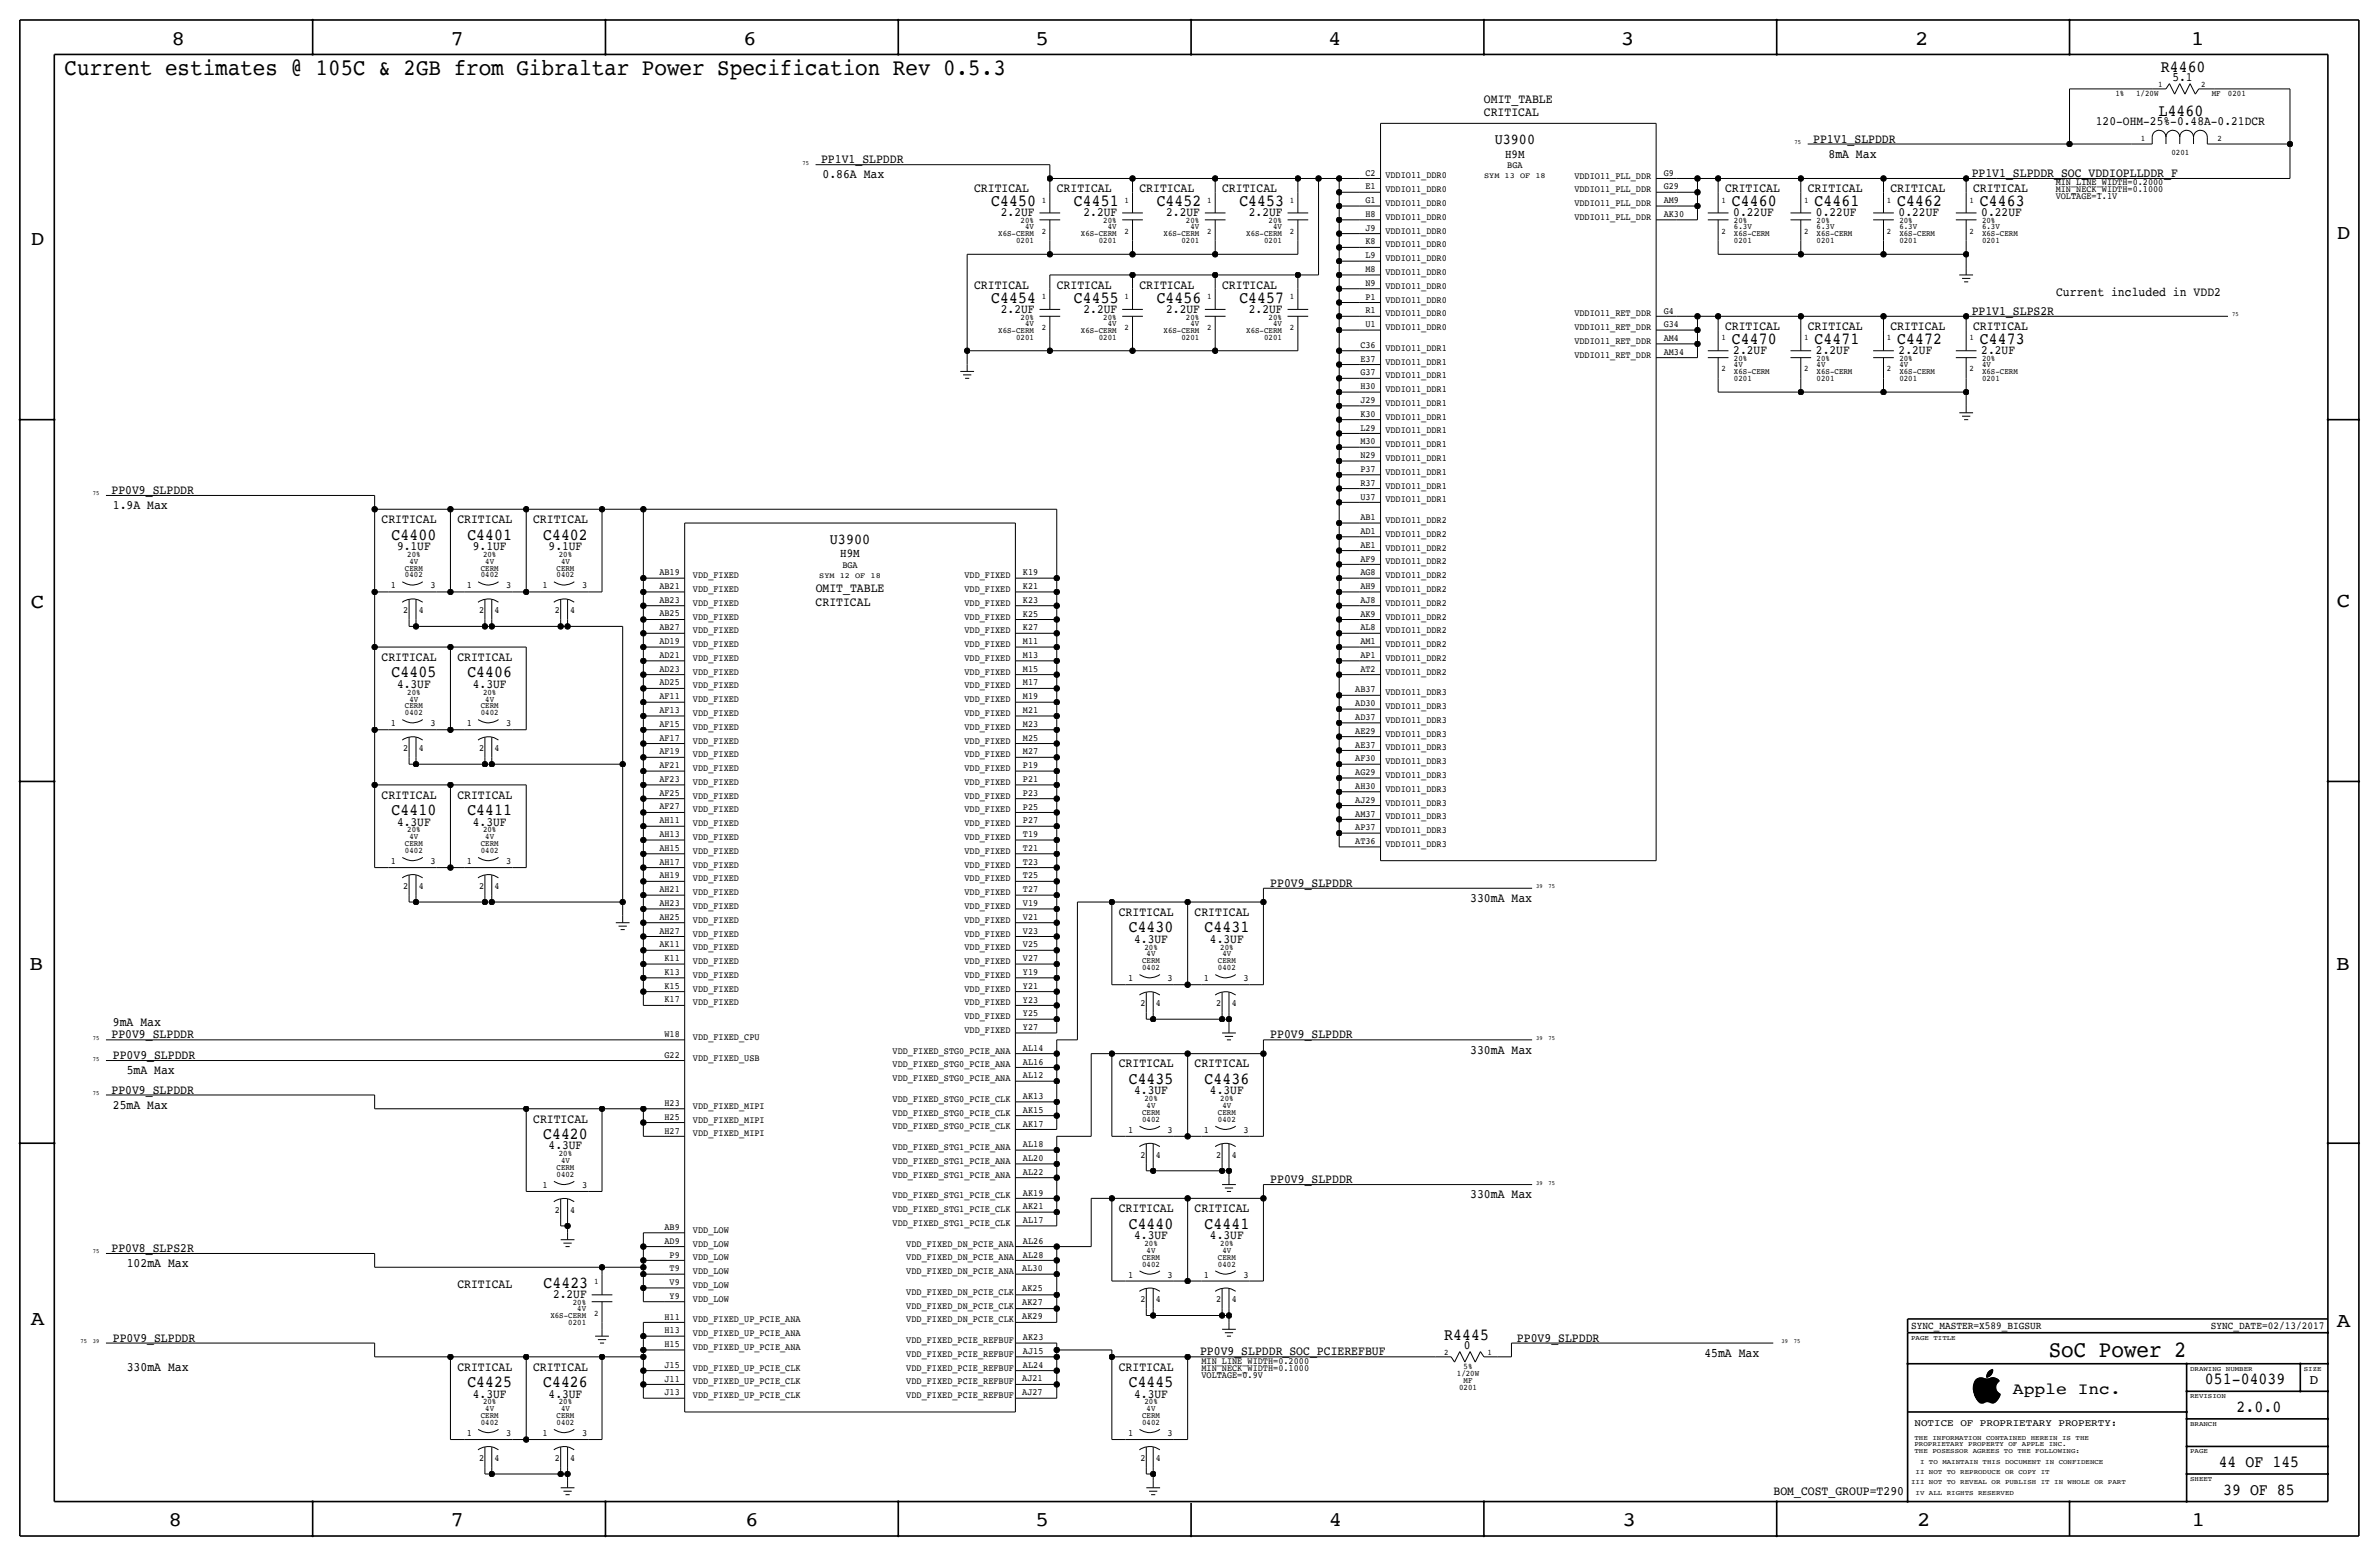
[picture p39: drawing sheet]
<svg xmlns="http://www.w3.org/2000/svg" width="877mm" height="574mm" viewBox="0 0 877 574" stroke-linecap="round" stroke-linejoin="round" font-family="sans-serif">
<defs><g id="words">
<g font-size="8.6">
<text x="23.8" y="27.7">Current estimates @ 105C &amp; 2GB from Gibraltar Power Specification Rev 0.5.3</text>
<text x="755.3" y="500.1">SoC Power 2</text>
</g>
<g font-size="7.6">
<text x="63.2" y="16.5">8</text>
<text x="166.1" y="16.5">7</text>
<text x="274" y="16.5">6</text>
<text x="381.7" y="16.5">5</text>
<text x="489.7" y="16.5">4</text>
<text x="597.6" y="16.5">3</text>
<text x="706.1" y="16.5">2</text>
<text x="807.7" y="16.5">1</text>
<text x="861.5" y="88.1">D</text>
<text x="11.4" y="90.4">D</text>
<text x="11.4" y="224.3">C</text>
<text x="861.5" y="223.8">C</text>
<text x="10.8" y="357.6">B</text>
<text x="861.3" y="357.4">B</text>
<text x="11.3" y="488.4">A</text>
<text x="861.5" y="489.2">A</text>
<text x="62.2" y="562.6">8</text>
<text x="166" y="562.6">7</text>
<text x="274.8" y="562.6">6</text>
<text x="381.7" y="562.6">5</text>
<text x="489.9" y="562.6">4</text>
<text x="598.1" y="562.6">3</text>
<text x="706.8" y="562.6">2</text>
<text x="807.9" y="562.6">1</text>
</g>
<g font-size="6.2">
<text x="796.6" y="26.4">R4460</text>
<text x="795.9" y="42.7">L4460</text>
<text x="365.5" y="75.9">C4450</text>
<text x="395.9" y="75.9">C4451</text>
<text x="426.4" y="75.9">C4452</text>
<text x="456.9" y="75.9">C4453</text>
<text x="638.5" y="75.9">C4460</text>
<text x="669" y="75.9">C4461</text>
<text x="699.5" y="75.9">C4462</text>
<text x="729.9" y="75.9">C4463</text>
<text x="365.5" y="111.5">C4454</text>
<text x="395.9" y="111.5">C4455</text>
<text x="426.4" y="111.5">C4456</text>
<text x="456.9" y="111.5">C4457</text>
<text x="638.5" y="126.7">C4470</text>
<text x="669" y="126.7">C4471</text>
<text x="699.5" y="126.7">C4472</text>
<text x="729.9" y="126.7">C4473</text>
<text x="144.4" y="198.9">C4400</text>
<text x="172.3" y="198.9">C4401</text>
<text x="200.2" y="198.9">C4402</text>
<text x="144.4" y="249.7">C4405</text>
<text x="172.3" y="249.7">C4406</text>
<text x="144.4" y="300.5">C4410</text>
<text x="172.3" y="300.5">C4411</text>
<text x="416.1" y="343.7">C4430</text>
<text x="444.1" y="343.7">C4431</text>
<text x="416.1" y="399.5">C4435</text>
<text x="444.1" y="399.5">C4436</text>
<text x="200.2" y="419.9">C4420</text>
<text x="416.1" y="452.9">C4440</text>
<text x="444.1" y="452.9">C4441</text>
<text x="200.4" y="474.7">C4423</text>
<text x="532.5" y="493.8">R4445</text>
<text x="172.3" y="511.3">C4425</text>
<text x="200.2" y="511.3">C4426</text>
<text x="416.1" y="511.3">C4445</text>
<text x="812.9" y="510.3">051-04039</text>
<text x="824.6" y="520.4">2.0.0</text>
<text x="818" y="540.8">44 OF 145</text>
<text x="819.6" y="550.9">39 OF 85</text>
</g>
<text font-size="6" x="742.1" y="513.9">Apple Inc.</text>
<g font-size="5.6">
<text x="551.1" y="53.1">U3900</text>
<text x="305.9" y="200.4">U3900</text>
</g>
<text font-size="5" x="851.5" y="510.3">D</text>
<g font-size="4.7">
<text x="800.9" y="30">5.1</text>
<text x="547.1" y="37.8">OMIT_TABLE</text>
<text x="547.1" y="42.9">CRITICAL</text>
<text x="772.7" y="46.2">120-OHM-25%-0.48A-0.21DCR</text>
<text x="668.5" y="52.6">PP1V1_SLPDDR</text>
<text x="674.1" y="58.2">8mA Max</text>
<text x="302.7" y="60.2">PP1V1_SLPDDR</text>
<text x="303.2" y="65.8">0.86A Max</text>
<text x="726.9" y="65.3">PP1V1_SLPDDR_SOC_VDDIOPLLDDR_F</text>
<text x="359.1" y="70.9">CRITICAL</text>
<text x="389.6" y="70.9">CRITICAL</text>
<text x="420.1" y="70.9">CRITICAL</text>
<text x="450.5" y="70.9">CRITICAL</text>
<text x="636" y="70.9">CRITICAL</text>
<text x="666.4" y="70.9">CRITICAL</text>
<text x="696.9" y="70.9">CRITICAL</text>
<text x="727.4" y="70.9">CRITICAL</text>
<text x="369" y="79.8">2.2UF</text>
<text x="399.5" y="79.8">2.2UF</text>
<text x="429.9" y="79.8">2.2UF</text>
<text x="460.4" y="79.8">2.2UF</text>
<text x="639" y="79.8">0.22UF</text>
<text x="669.5" y="79.8">0.22UF</text>
<text x="700" y="79.8">0.22UF</text>
<text x="730.5" y="79.8">0.22UF</text>
<text x="359.1" y="106.4">CRITICAL</text>
<text x="389.6" y="106.4">CRITICAL</text>
<text x="420.1" y="106.4">CRITICAL</text>
<text x="450.5" y="106.4">CRITICAL</text>
<text x="758" y="109">Current included in VDD2</text>
<text x="369" y="115.3">2.2UF</text>
<text x="399.5" y="115.3">2.2UF</text>
<text x="429.9" y="115.3">2.2UF</text>
<text x="460.4" y="115.3">2.2UF</text>
<text x="726.9" y="116.1">PP1V1_SLPS2R</text>
<text x="636" y="121.7">CRITICAL</text>
<text x="666.4" y="121.7">CRITICAL</text>
<text x="696.9" y="121.7">CRITICAL</text>
<text x="727.4" y="121.7">CRITICAL</text>
<text x="639" y="130.6">2.2UF</text>
<text x="669.5" y="130.6">2.2UF</text>
<text x="700" y="130.6">2.2UF</text>
<text x="730.5" y="130.6">2.2UF</text>
<text x="41.1" y="182.1">PP0V9_SLPDDR</text>
<text x="41.6" y="187.7">1.9A Max</text>
<text x="140.7" y="192.8">CRITICAL</text>
<text x="168.6" y="192.8">CRITICAL</text>
<text x="196.5" y="192.8">CRITICAL</text>
<text x="146.4" y="202.7">9.1UF</text>
<text x="174.3" y="202.7">9.1UF</text>
<text x="202.2" y="202.7">9.1UF</text>
<text x="300.7" y="218.2">OMIT_TABLE</text>
<text x="300.7" y="223.3">CRITICAL</text>
<text x="140.7" y="243.6">CRITICAL</text>
<text x="168.6" y="243.6">CRITICAL</text>
<text x="146.4" y="253.5">4.3UF</text>
<text x="174.3" y="253.5">4.3UF</text>
<text x="140.7" y="294.4">CRITICAL</text>
<text x="168.6" y="294.4">CRITICAL</text>
<text x="146.4" y="304.3">4.3UF</text>
<text x="174.3" y="304.3">4.3UF</text>
<text x="468.3" y="326.9">PP0V9_SLPDDR</text>
<text x="542" y="332.5">330mA Max</text>
<text x="412.4" y="337.6">CRITICAL</text>
<text x="440.4" y="337.6">CRITICAL</text>
<text x="418.1" y="347.5">4.3UF</text>
<text x="446.1" y="347.5">4.3UF</text>
<text x="41.1" y="382.8">PP0V9_SLPDDR</text>
<text x="41.6" y="378.2">9mA Max</text>
<text x="468.3" y="382.8">PP0V9_SLPDDR</text>
<text x="542" y="388.4">330mA Max</text>
<text x="41.6" y="390.4">PP0V9_SLPDDR</text>
<text x="46.7" y="396">5mA Max</text>
<text x="412.4" y="393.4">CRITICAL</text>
<text x="440.4" y="393.4">CRITICAL</text>
<text x="41.1" y="403.1">PP0V9_SLPDDR</text>
<text x="418.1" y="403.4">4.3UF</text>
<text x="446.1" y="403.4">4.3UF</text>
<text x="41.6" y="408.7">25mA Max</text>
<text x="196.5" y="413.8">CRITICAL</text>
<text x="202.2" y="423.7">4.3UF</text>
<text x="468.3" y="436.1">PP0V9_SLPDDR</text>
<text x="542" y="441.7">330mA Max</text>
<text x="412.4" y="446.8">CRITICAL</text>
<text x="440.4" y="446.8">CRITICAL</text>
<text x="41.1" y="461.5">PP0V8_SLPS2R</text>
<text x="418.1" y="456.7">4.3UF</text>
<text x="446.1" y="456.7">4.3UF</text>
<text x="46.7" y="467.1">102mA Max</text>
<text x="168.6" y="474.7">CRITICAL</text>
<text x="203.9" y="478.5">2.2UF</text>
<text x="41.6" y="494.5">PP0V9_SLPDDR</text>
<text x="539.7" y="497.3">0</text>
<text x="559.3" y="494.5">PP0V9_SLPDDR</text>
<text x="442.4" y="499.6">PP0V9_SLPDDR_SOC_PCIEREFBUF</text>
<text x="628.3" y="500.1">45mA Max</text>
<text x="46.7" y="505.2">330mA Max</text>
<text x="168.6" y="505.2">CRITICAL</text>
<text x="196.5" y="505.2">CRITICAL</text>
<text x="412.4" y="505.2">CRITICAL</text>
<text x="174.3" y="515.1">4.3UF</text>
<text x="202.2" y="515.1">4.3UF</text>
<text x="418.1" y="515.1">4.3UF</text>
<text x="653.8" y="550.9">BOM_COST_GROUP=T290</text>
</g>
<g font-size="4.5">
<text x="554.9" y="58.2">H9M</text>
<text x="309.8" y="205.5">H9M</text>
</g>
<g font-size="3.9">
<text x="704.5" y="490">SYNC_MASTER=X589_BIGSUR</text>
<text x="815.1" y="490">SYNC_DATE=02/13/2017</text>
</g>
<text font-size="3.7" x="705.8" y="525.5">NOTICE OF PROPRIETARY PROPERTY:</text>
<g font-size="3.5">
<text x="503.4" y="64.7">C2</text>
<text x="510.7" y="65.8">VDDIO11_DDR0</text>
<text x="555.7" y="62">BGA</text>
<text x="580.4" y="65.8">VDDIO11_PLL_DDR</text>
<text x="613.4" y="64.8">G9</text>
<text x="503.4" y="69.8">E1</text>
<text x="510.7" y="70.9">VDDIO11_DDR0</text>
<text x="580.4" y="70.9">VDDIO11_PLL_DDR</text>
<text x="613.4" y="69.8">G29</text>
<text x="757.9" y="68.3">MIN_LINE_WIDTH=0.2000</text>
<text x="757.9" y="70.9">MIN_NECK_WIDTH=0.1000</text>
<text x="503.4" y="74.9">G1</text>
<text x="510.7" y="75.9">VDDIO11_DDR0</text>
<text x="580.4" y="76">VDDIO11_PLL_DDR</text>
<text x="613.4" y="74.9">AM9</text>
<text x="757.9" y="73.4">VOLTAGE=1.1V</text>
<text x="503.4" y="80">H8</text>
<text x="510.7" y="81">VDDIO11_DDR0</text>
<text x="580.4" y="81">VDDIO11_PLL_DDR</text>
<text x="613.4" y="80">AK30</text>
<text x="503.4" y="85">J9</text>
<text x="510.7" y="86.1">VDDIO11_DDR0</text>
<text x="503.4" y="95.2">L9</text>
<text x="503.4" y="90.1">K8</text>
<text x="510.7" y="91.2">VDDIO11_DDR0</text>
<text x="503.4" y="100.3">M8</text>
<text x="510.7" y="96.3">VDDIO11_DDR0</text>
<text x="510.7" y="101.3">VDDIO11_DDR0</text>
<text x="503.4" y="105.4">N9</text>
<text x="510.7" y="106.4">VDDIO11_DDR0</text>
<text x="503.4" y="110.4">P1</text>
<text x="510.7" y="111.5">VDDIO11_DDR0</text>
<text x="503.4" y="115.5">R1</text>
<text x="510.7" y="116.6">VDDIO11_DDR0</text>
<text x="580.4" y="116.6">VDDIO11_RET_DDR</text>
<text x="613.4" y="115.6">G4</text>
<text x="503.4" y="120.6">U1</text>
<text x="510.7" y="121.7">VDDIO11_DDR0</text>
<text x="580.4" y="121.7">VDDIO11_RET_DDR</text>
<text x="613.4" y="125.7">AM4</text>
<text x="613.4" y="120.6">G34</text>
<text x="501.5" y="128.2">C36</text>
<text x="510.7" y="129.3">VDDIO11_DDR1</text>
<text x="580.4" y="126.7">VDDIO11_RET_DDR</text>
<text x="580.4" y="131.8">VDDIO11_RET_DDR</text>
<text x="613.4" y="130.8">AM34</text>
<text x="501.5" y="133.3">E37</text>
<text x="510.7" y="134.4">VDDIO11_DDR1</text>
<text x="501.5" y="143.5">H30</text>
<text x="501.5" y="138.4">G37</text>
<text x="510.7" y="139.4">VDDIO11_DDR1</text>
<text x="501.5" y="148.5">J29</text>
<text x="510.7" y="144.5">VDDIO11_DDR1</text>
<text x="510.7" y="149.6">VDDIO11_DDR1</text>
<text x="501.5" y="153.6">K30</text>
<text x="510.7" y="154.7">VDDIO11_DDR1</text>
<text x="501.5" y="158.7">L29</text>
<text x="510.7" y="159.8">VDDIO11_DDR1</text>
<text x="501.5" y="163.8">M30</text>
<text x="510.7" y="164.8">VDDIO11_DDR1</text>
<text x="501.5" y="174">P37</text>
<text x="501.5" y="168.9">N29</text>
<text x="510.7" y="169.9">VDDIO11_DDR1</text>
<text x="501.5" y="179">R37</text>
<text x="510.7" y="175">VDDIO11_DDR1</text>
<text x="501.5" y="184.1">U37</text>
<text x="510.7" y="185.2">VDDIO11_DDR1</text>
<text x="510.7" y="180.1">VDDIO11_DDR1</text>
<text x="501.5" y="191.7">AB1</text>
<text x="501.5" y="196.8">AD1</text>
<text x="510.7" y="197.9">VDDIO11_DDR2</text>
<text x="510.7" y="192.8">VDDIO11_DDR2</text>
<text x="501.5" y="201.9">AE1</text>
<text x="510.7" y="202.9">VDDIO11_DDR2</text>
<text x="310.5" y="209.3">BGA</text>
<text x="501.5" y="207">AF9</text>
<text x="510.7" y="208">VDDIO11_DDR2</text>
<text x="243.1" y="212">AB19</text>
<text x="255.5" y="213.1">VDD_FIXED</text>
<text x="355.5" y="213.1">VDD_FIXED</text>
<text x="377.1" y="212">K19</text>
<text x="501.5" y="212.1">AG8</text>
<text x="510.7" y="213.1">VDDIO11_DDR2</text>
<text x="144.1" y="216.9">1</text>
<text x="158.7" y="216.9">3</text>
<text x="172" y="216.9">1</text>
<text x="186.6" y="216.9">3</text>
<text x="200" y="216.9">1</text>
<text x="214.6" y="216.9">3</text>
<text x="243.1" y="217.1">AB21</text>
<text x="255.5" y="218.2">VDD_FIXED</text>
<text x="355.5" y="218.2">VDD_FIXED</text>
<text x="377.1" y="217.1">K21</text>
<text x="501.5" y="217.1">AH9</text>
<text x="510.7" y="218.2">VDDIO11_DDR2</text>
<text x="148.7" y="226.1">2</text>
<text x="154.4" y="226.1">4</text>
<text x="176.6" y="226.1">2</text>
<text x="182.3" y="226.1">4</text>
<text x="204.6" y="226.1">2</text>
<text x="210.3" y="226.1">4</text>
<text x="243.1" y="227.2">AB25</text>
<text x="243.1" y="222.1">AB23</text>
<text x="255.5" y="223.3">VDD_FIXED</text>
<text x="355.5" y="223.3">VDD_FIXED</text>
<text x="377.1" y="227.3">K25</text>
<text x="377.1" y="222.2">K23</text>
<text x="501.5" y="227.3">AK9</text>
<text x="501.5" y="222.2">AJ8</text>
<text x="510.7" y="223.3">VDDIO11_DDR2</text>
<text x="243.1" y="232.3">AB27</text>
<text x="255.5" y="228.3">VDD_FIXED</text>
<text x="255.5" y="233.4">VDD_FIXED</text>
<text x="355.5" y="233.4">VDD_FIXED</text>
<text x="355.5" y="228.3">VDD_FIXED</text>
<text x="377.1" y="232.3">K27</text>
<text x="501.5" y="232.4">AL8</text>
<text x="510.7" y="228.3">VDDIO11_DDR2</text>
<text x="510.7" y="233.4">VDDIO11_DDR2</text>
<text x="243.1" y="237.4">AD19</text>
<text x="255.5" y="238.5">VDD_FIXED</text>
<text x="355.5" y="238.5">VDD_FIXED</text>
<text x="377.1" y="237.4">M11</text>
<text x="501.5" y="237.5">AM1</text>
<text x="510.7" y="238.5">VDDIO11_DDR2</text>
<text x="243.1" y="242.5">AD21</text>
<text x="255.5" y="243.6">VDD_FIXED</text>
<text x="355.5" y="243.6">VDD_FIXED</text>
<text x="377.1" y="242.5">M13</text>
<text x="501.5" y="242.5">AP1</text>
<text x="510.7" y="243.6">VDDIO11_DDR2</text>
<text x="243.1" y="247.5">AD23</text>
<text x="255.5" y="248.7">VDD_FIXED</text>
<text x="355.5" y="248.7">VDD_FIXED</text>
<text x="377.1" y="247.6">M15</text>
<text x="501.5" y="247.6">AT2</text>
<text x="510.7" y="248.7">VDDIO11_DDR2</text>
<text x="243.1" y="257.7">AF11</text>
<text x="243.1" y="252.6">AD25</text>
<text x="255.5" y="253.7">VDD_FIXED</text>
<text x="355.5" y="253.7">VDD_FIXED</text>
<text x="377.1" y="257.7">M19</text>
<text x="377.1" y="252.7">M17</text>
<text x="499.6" y="255.2">AB37</text>
<text x="510.7" y="256.3">VDDIO11_DDR3</text>
<text x="243.1" y="262.8">AF13</text>
<text x="255.5" y="263.9">VDD_FIXED</text>
<text x="255.5" y="258.8">VDD_FIXED</text>
<text x="355.5" y="263.9">VDD_FIXED</text>
<text x="355.5" y="258.8">VDD_FIXED</text>
<text x="377.1" y="262.8">M21</text>
<text x="499.6" y="260.3">AD30</text>
<text x="510.7" y="261.4">VDDIO11_DDR3</text>
<text x="144.1" y="267.7">1</text>
<text x="158.7" y="267.7">3</text>
<text x="172" y="267.7">1</text>
<text x="186.6" y="267.7">3</text>
<text x="243.1" y="267.9">AF15</text>
<text x="255.5" y="269">VDD_FIXED</text>
<text x="355.5" y="269">VDD_FIXED</text>
<text x="377.1" y="267.9">M23</text>
<text x="499.6" y="265.4">AD37</text>
<text x="510.7" y="266.5">VDDIO11_DDR3</text>
<text x="243.1" y="272.9">AF17</text>
<text x="255.5" y="274.1">VDD_FIXED</text>
<text x="355.5" y="274.1">VDD_FIXED</text>
<text x="377.1" y="273">M25</text>
<text x="499.6" y="275.6">AE37</text>
<text x="499.6" y="270.5">AE29</text>
<text x="510.7" y="271.5">VDDIO11_DDR3</text>
<text x="148.7" y="276.9">2</text>
<text x="154.4" y="276.9">4</text>
<text x="176.6" y="276.9">2</text>
<text x="182.3" y="276.9">4</text>
<text x="243.1" y="278">AF19</text>
<text x="255.5" y="279.2">VDD_FIXED</text>
<text x="355.5" y="279.1">VDD_FIXED</text>
<text x="377.1" y="278.1">M27</text>
<text x="499.6" y="280.7">AF30</text>
<text x="510.7" y="276.6">VDDIO11_DDR3</text>
<text x="510.7" y="281.7">VDDIO11_DDR3</text>
<text x="243.1" y="283.1">AF21</text>
<text x="255.5" y="284.2">VDD_FIXED</text>
<text x="355.5" y="284.2">VDD_FIXED</text>
<text x="377.1" y="283.2">P19</text>
<text x="499.6" y="285.7">AG29</text>
<text x="510.7" y="286.8">VDDIO11_DDR3</text>
<text x="243.1" y="293.3">AF25</text>
<text x="243.1" y="288.2">AF23</text>
<text x="255.5" y="289.3">VDD_FIXED</text>
<text x="355.5" y="289.3">VDD_FIXED</text>
<text x="377.1" y="293.3">P23</text>
<text x="377.1" y="288.2">P21</text>
<text x="499.6" y="290.8">AH30</text>
<text x="510.7" y="291.9">VDDIO11_DDR3</text>
<text x="243.1" y="298.4">AF27</text>
<text x="255.5" y="299.5">VDD_FIXED</text>
<text x="255.5" y="294.4">VDD_FIXED</text>
<text x="355.5" y="294.4">VDD_FIXED</text>
<text x="355.5" y="299.5">VDD_FIXED</text>
<text x="377.1" y="298.4">P25</text>
<text x="499.6" y="295.9">AJ29</text>
<text x="510.7" y="296.9">VDDIO11_DDR3</text>
<text x="243.1" y="303.4">AH11</text>
<text x="255.5" y="304.6">VDD_FIXED</text>
<text x="355.5" y="304.5">VDD_FIXED</text>
<text x="377.1" y="303.5">P27</text>
<text x="499.6" y="301">AM37</text>
<text x="510.7" y="302">VDDIO11_DDR3</text>
<text x="243.1" y="308.5">AH13</text>
<text x="255.5" y="309.6">VDD_FIXED</text>
<text x="355.5" y="309.6">VDD_FIXED</text>
<text x="377.1" y="308.6">T19</text>
<text x="499.6" y="311.1">AT36</text>
<text x="499.6" y="306.1">AP37</text>
<text x="510.7" y="307.1">VDDIO11_DDR3</text>
<text x="243.1" y="313.6">AH15</text>
<text x="255.5" y="314.7">VDD_FIXED</text>
<text x="355.5" y="314.7">VDD_FIXED</text>
<text x="377.1" y="313.6">T21</text>
<text x="510.7" y="312.2">VDDIO11_DDR3</text>
<text x="144.1" y="318.5">1</text>
<text x="158.7" y="318.5">3</text>
<text x="172" y="318.5">1</text>
<text x="186.6" y="318.5">3</text>
<text x="243.1" y="323.8">AH19</text>
<text x="243.1" y="318.7">AH17</text>
<text x="255.5" y="319.8">VDD_FIXED</text>
<text x="355.5" y="319.8">VDD_FIXED</text>
<text x="377.1" y="323.8">T25</text>
<text x="377.1" y="318.7">T23</text>
<text x="148.7" y="327.7">2</text>
<text x="154.4" y="327.7">4</text>
<text x="176.6" y="327.7">2</text>
<text x="182.3" y="327.7">4</text>
<text x="243.1" y="328.8">AH21</text>
<text x="255.5" y="330">VDD_FIXED</text>
<text x="255.5" y="324.9">VDD_FIXED</text>
<text x="355.5" y="329.9">VDD_FIXED</text>
<text x="355.5" y="324.9">VDD_FIXED</text>
<text x="377.1" y="328.9">T27</text>
<text x="243.1" y="333.9">AH23</text>
<text x="255.5" y="335">VDD_FIXED</text>
<text x="355.5" y="335">VDD_FIXED</text>
<text x="377.1" y="334">V19</text>
<text x="243.1" y="339">AH25</text>
<text x="255.5" y="340.1">VDD_FIXED</text>
<text x="355.5" y="340.1">VDD_FIXED</text>
<text x="377.1" y="339">V21</text>
<text x="243.1" y="344.1">AH27</text>
<text x="255.5" y="345.2">VDD_FIXED</text>
<text x="355.5" y="345.2">VDD_FIXED</text>
<text x="377.1" y="344.1">V23</text>
<text x="243.1" y="349.2">AK11</text>
<text x="255.5" y="350.3">VDD_FIXED</text>
<text x="355.5" y="350.3">VDD_FIXED</text>
<text x="377.1" y="349.2">V25</text>
<text x="245" y="359.3">K13</text>
<text x="245" y="354.3">K11</text>
<text x="255.5" y="355.3">VDD_FIXED</text>
<text x="355.5" y="355.4">VDD_FIXED</text>
<text x="377.1" y="359.4">Y19</text>
<text x="377.1" y="354.3">V27</text>
<text x="245" y="364.4">K15</text>
<text x="255.5" y="360.4">VDD_FIXED</text>
<text x="255.5" y="365.5">VDD_FIXED</text>
<text x="355.5" y="360.4">VDD_FIXED</text>
<text x="355.5" y="365.5">VDD_FIXED</text>
<text x="377.1" y="364.5">Y21</text>
<text x="415.9" y="361.7">1</text>
<text x="430.5" y="361.7">3</text>
<text x="443.8" y="361.7">1</text>
<text x="458.4" y="361.7">3</text>
<text x="245" y="369.5">K17</text>
<text x="255.5" y="370.6">VDD_FIXED</text>
<text x="355.5" y="370.6">VDD_FIXED</text>
<text x="377.1" y="369.5">Y23</text>
<text x="420.5" y="370.8">2</text>
<text x="426.2" y="370.8">4</text>
<text x="448.4" y="370.8">2</text>
<text x="454.1" y="370.8">4</text>
<text x="355.5" y="375.7">VDD_FIXED</text>
<text x="377.1" y="374.6">Y25</text>
<text x="245" y="382.2">W18</text>
<text x="255.5" y="383.3">VDD_FIXED_CPU</text>
<text x="355.5" y="380.7">VDD_FIXED</text>
<text x="377.1" y="379.7">Y27</text>
<text x="245" y="389.9">G22</text>
<text x="329.1" y="388.4">VDD_FIXED_STG0_PCIE_ANA</text>
<text x="377.1" y="387.3">AL14</text>
<text x="255.5" y="390.9">VDD_FIXED_USB</text>
<text x="329.1" y="393.4">VDD_FIXED_STG0_PCIE_ANA</text>
<text x="377.1" y="392.4">AL16</text>
<text x="329.1" y="398.5">VDD_FIXED_STG0_PCIE_ANA</text>
<text x="377.1" y="397.5">AL12</text>
<text x="245" y="407.6">H23</text>
<text x="329.1" y="406.2">VDD_FIXED_STG0_PCIE_CLK</text>
<text x="377.1" y="405.1">AK13</text>
<text x="245" y="412.7">H25</text>
<text x="255.5" y="413.8">VDD_FIXED_MIPI</text>
<text x="255.5" y="408.7">VDD_FIXED_MIPI</text>
<text x="329.1" y="411.2">VDD_FIXED_STG0_PCIE_CLK</text>
<text x="377.1" y="410.2">AK15</text>
<text x="245" y="417.8">H27</text>
<text x="255.5" y="418.9">VDD_FIXED_MIPI</text>
<text x="329.1" y="416.3">VDD_FIXED_STG0_PCIE_CLK</text>
<text x="377.1" y="415.3">AK17</text>
<text x="415.9" y="417.6">1</text>
<text x="430.5" y="417.6">3</text>
<text x="443.8" y="417.6">1</text>
<text x="458.4" y="417.6">3</text>
<text x="329.1" y="423.9">VDD_FIXED_STG1_PCIE_ANA</text>
<text x="377.1" y="422.9">AL18</text>
<text x="329.1" y="429">VDD_FIXED_STG1_PCIE_ANA</text>
<text x="377.1" y="428">AL20</text>
<text x="420.5" y="426.7">2</text>
<text x="426.2" y="426.7">4</text>
<text x="448.4" y="426.7">2</text>
<text x="454.1" y="426.7">4</text>
<text x="200" y="437.9">1</text>
<text x="214.6" y="437.9">3</text>
<text x="329.1" y="434.1">VDD_FIXED_STG1_PCIE_ANA</text>
<text x="377.1" y="433.1">AL22</text>
<text x="329.1" y="441.7">VDD_FIXED_STG1_PCIE_CLK</text>
<text x="377.1" y="440.7">AK19</text>
<text x="204.6" y="447">2</text>
<text x="210.3" y="447">4</text>
<text x="329.1" y="446.8">VDD_FIXED_STG1_PCIE_CLK</text>
<text x="377.1" y="445.8">AK21</text>
<text x="245" y="453.4">AB9</text>
<text x="255.5" y="454.4">VDD_LOW</text>
<text x="329.1" y="451.9">VDD_FIXED_STG1_PCIE_CLK</text>
<text x="377.1" y="450.8">AL17</text>
<text x="245" y="458.5">AD9</text>
<text x="255.5" y="459.5">VDD_LOW</text>
<text x="334.1" y="459.5">VDD_FIXED_DN_PCIE_ANA</text>
<text x="377.1" y="458.4">AL26</text>
<text x="246.9" y="463.5">P9</text>
<text x="255.5" y="464.6">VDD_LOW</text>
<text x="334.1" y="464.6">VDD_FIXED_DN_PCIE_ANA</text>
<text x="377.1" y="463.5">AL28</text>
<text x="246.9" y="473.7">V9</text>
<text x="246.9" y="468.6">T9</text>
<text x="255.5" y="469.7">VDD_LOW</text>
<text x="334.1" y="469.7">VDD_FIXED_DN_PCIE_ANA</text>
<text x="376.9" y="468.3">AL30</text>
<text x="415.9" y="470.9">1</text>
<text x="430.5" y="470.9">3</text>
<text x="443.8" y="470.9">1</text>
<text x="458.4" y="470.9">3</text>
<text x="246.9" y="478.8">Y9</text>
<text x="255.5" y="474.7">VDD_LOW</text>
<text x="255.5" y="479.8">VDD_LOW</text>
<text x="334.1" y="477.3">VDD_FIXED_DN_PCIE_CLK</text>
<text x="376.9" y="476">AK25</text>
<text x="334.1" y="482.4">VDD_FIXED_DN_PCIE_CLK</text>
<text x="376.9" y="481">AK27</text>
<text x="420.5" y="480.1">2</text>
<text x="426.2" y="480.1">4</text>
<text x="448.4" y="480.1">2</text>
<text x="454.1" y="480.1">4</text>
<text x="245" y="491.5">H13</text>
<text x="245" y="486.4">H11</text>
<text x="255.5" y="487.4">VDD_FIXED_UP_PCIE_ANA</text>
<text x="334.1" y="487.4">VDD_FIXED_DN_PCIE_CLK</text>
<text x="376.9" y="486.1">AK29</text>
<text x="245" y="496.6">H15</text>
<text x="255.5" y="497.6">VDD_FIXED_UP_PCIE_ANA</text>
<text x="255.5" y="492.5">VDD_FIXED_UP_PCIE_ANA</text>
<text x="334.1" y="495.1">VDD_FIXED_PCIE_REFBUF</text>
<text x="377.1" y="494">AK23</text>
<text x="334.1" y="500.1">VDD_FIXED_PCIE_REFBUF</text>
<text x="377.1" y="499.1">AJ15</text>
<text x="442.9" y="502.7">MIN_LINE_WIDTH=0.2000</text>
<text x="245" y="509.3">J11</text>
<text x="245" y="504.2">J15</text>
<text x="255.5" y="505.2">VDD_FIXED_UP_PCIE_CLK</text>
<text x="334.1" y="505.2">VDD_FIXED_PCIE_REFBUF</text>
<text x="376.9" y="509">AJ21</text>
<text x="377.1" y="504.2">AL24</text>
<text x="442.9" y="507.7">VOLTAGE=0.9V</text>
<text x="442.9" y="505.2">MIN_NECK_WIDTH=0.1000</text>
<text x="245" y="514.3">J13</text>
<text x="255.5" y="515.4">VDD_FIXED_UP_PCIE_CLK</text>
<text x="255.5" y="510.3">VDD_FIXED_UP_PCIE_CLK</text>
<text x="334.1" y="510.3">VDD_FIXED_PCIE_REFBUF</text>
<text x="334.1" y="515.4">VDD_FIXED_PCIE_REFBUF</text>
<text x="376.9" y="514.1">AJ27</text>
<text x="172" y="529.3">1</text>
<text x="186.6" y="529.3">3</text>
<text x="200" y="529.3">1</text>
<text x="214.6" y="529.3">3</text>
<text x="415.9" y="529.3">1</text>
<text x="430.5" y="529.3">3</text>
<text x="176.6" y="538.5">2</text>
<text x="182.3" y="538.5">4</text>
<text x="204.6" y="538.5">2</text>
<text x="210.3" y="538.5">4</text>
<text x="420.5" y="538.5">2</text>
<text x="426.2" y="538.5">4</text>
</g>
<g font-size="3.1">
<text x="779.9" y="35.6">1%</text>
<text x="787.5" y="35.6">1/20W</text>
<text x="795.6" y="32">1</text>
<text x="811.5" y="32">2</text>
<text x="815.4" y="35.6">MF</text>
<text x="821.4" y="35.6">0201</text>
<text x="789.3" y="51.8">1</text>
<text x="817.6" y="51.8">2</text>
<text x="800.6" y="57.2">0201</text>
<text x="384.1" y="74.7">1</text>
<text x="414.6" y="74.7">1</text>
<text x="445.1" y="74.7">1</text>
<text x="475.6" y="74.7">1</text>
<text x="634.7" y="74.7">1</text>
<text x="665.2" y="74.7">1</text>
<text x="695.7" y="74.7">1</text>
<text x="726.1" y="74.7">1</text>
<text x="376.3" y="82.3">20%</text>
<text x="406.7" y="82.3">20%</text>
<text x="437.2" y="82.3">20%</text>
<text x="467.7" y="82.3">20%</text>
<text x="639.3" y="82.3">20%</text>
<text x="669.7" y="82.3">20%</text>
<text x="700.2" y="82.3">20%</text>
<text x="730.7" y="82.3">20%</text>
<text x="368" y="87.1">X6S-CERM</text>
<text x="374.6" y="89.7">0201</text>
<text x="377.9" y="84.6">4V</text>
<text x="384.1" y="86.1">2</text>
<text x="398.5" y="87.1">X6S-CERM</text>
<text x="405.1" y="89.7">0201</text>
<text x="408.4" y="84.6">4V</text>
<text x="414.6" y="86.1">2</text>
<text x="429" y="87.1">X6S-CERM</text>
<text x="435.6" y="89.7">0201</text>
<text x="438.9" y="84.6">4V</text>
<text x="445.1" y="86.1">2</text>
<text x="459.4" y="87.1">X6S-CERM</text>
<text x="466" y="89.7">0201</text>
<text x="469.3" y="84.6">4V</text>
<text x="475.6" y="86.1">2</text>
<text x="634.7" y="86.1">2</text>
<text x="639.3" y="84.6">6.3V</text>
<text x="639.3" y="87.1">X6S-CERM</text>
<text x="639.3" y="89.7">0201</text>
<text x="665.2" y="86.1">2</text>
<text x="669.7" y="89.7">0201</text>
<text x="669.7" y="87.1">X6S-CERM</text>
<text x="669.7" y="84.6">6.3V</text>
<text x="695.7" y="86.1">2</text>
<text x="700.2" y="84.6">6.3V</text>
<text x="700.2" y="87.1">X6S-CERM</text>
<text x="700.2" y="89.7">0201</text>
<text x="726.1" y="86.1">2</text>
<text x="730.7" y="84.6">6.3V</text>
<text x="730.7" y="87.1">X6S-CERM</text>
<text x="730.7" y="89.7">0201</text>
<text x="384.1" y="110.2">1</text>
<text x="414.6" y="110.2">1</text>
<text x="445.1" y="110.2">1</text>
<text x="475.6" y="110.2">1</text>
<text x="376.3" y="117.9">20%</text>
<text x="406.7" y="117.9">20%</text>
<text x="437.2" y="117.9">20%</text>
<text x="467.7" y="117.9">20%</text>
<text x="368" y="122.7">X6S-CERM</text>
<text x="374.6" y="125.2">0201</text>
<text x="377.9" y="120.1">4V</text>
<text x="384.1" y="121.7">2</text>
<text x="398.5" y="122.7">X6S-CERM</text>
<text x="405.1" y="125.2">0201</text>
<text x="408.4" y="120.1">4V</text>
<text x="414.6" y="121.7">2</text>
<text x="429" y="122.7">X6S-CERM</text>
<text x="435.6" y="125.2">0201</text>
<text x="438.9" y="120.1">4V</text>
<text x="445.1" y="121.7">2</text>
<text x="459.4" y="122.7">X6S-CERM</text>
<text x="466" y="125.2">0201</text>
<text x="469.3" y="120.1">4V</text>
<text x="475.6" y="121.7">2</text>
<text x="634.7" y="125.5">1</text>
<text x="665.2" y="125.5">1</text>
<text x="695.7" y="125.5">1</text>
<text x="726.1" y="125.5">1</text>
<text x="634.7" y="136.9">2</text>
<text x="639.3" y="133.1">20%</text>
<text x="639.3" y="137.9">X6S-CERM</text>
<text x="639.3" y="135.4">4V</text>
<text x="665.2" y="136.9">2</text>
<text x="669.7" y="133.1">20%</text>
<text x="669.7" y="137.9">X6S-CERM</text>
<text x="669.7" y="135.4">4V</text>
<text x="695.7" y="136.9">2</text>
<text x="700.2" y="133.1">20%</text>
<text x="700.2" y="137.9">X6S-CERM</text>
<text x="700.2" y="135.4">4V</text>
<text x="726.1" y="136.9">2</text>
<text x="730.7" y="133.1">20%</text>
<text x="730.7" y="137.9">X6S-CERM</text>
<text x="730.7" y="135.4">4V</text>
<text x="639.3" y="140.5">0201</text>
<text x="669.7" y="140.5">0201</text>
<text x="700.2" y="140.5">0201</text>
<text x="730.7" y="140.5">0201</text>
<text x="150.1" y="205.2">20%</text>
<text x="151" y="207.8">4V</text>
<text x="178.1" y="205.2">20%</text>
<text x="178.9" y="207.8">4V</text>
<text x="206" y="205.2">20%</text>
<text x="206.8" y="207.8">4V</text>
<text x="149.3" y="210.3">CERM</text>
<text x="149.3" y="212.9">0402</text>
<text x="177.2" y="212.9">0402</text>
<text x="177.2" y="210.3">CERM</text>
<text x="205.2" y="210.3">CERM</text>
<text x="205.2" y="212.9">0402</text>
<text x="150.1" y="256">20%</text>
<text x="178.1" y="256">20%</text>
<text x="149.3" y="263.7">0402</text>
<text x="149.3" y="261.1">CERM</text>
<text x="151" y="258.6">4V</text>
<text x="177.2" y="263.7">0402</text>
<text x="177.2" y="261.1">CERM</text>
<text x="178.9" y="258.6">4V</text>
<text x="149.3" y="311.9">CERM</text>
<text x="150.1" y="306.8">20%</text>
<text x="151" y="309.4">4V</text>
<text x="177.2" y="311.9">CERM</text>
<text x="178.1" y="306.8">20%</text>
<text x="178.9" y="309.4">4V</text>
<text x="149.3" y="314.5">0402</text>
<text x="177.2" y="314.5">0402</text>
<text x="421.9" y="350">20%</text>
<text x="422.7" y="352.6">4V</text>
<text x="449.8" y="350">20%</text>
<text x="450.7" y="352.6">4V</text>
<text x="421.1" y="355.1">CERM</text>
<text x="421.1" y="357.6">0402</text>
<text x="449" y="355.1">CERM</text>
<text x="449" y="357.6">0402</text>
<text x="421.9" y="405.9">20%</text>
<text x="449.8" y="405.9">20%</text>
<text x="421.1" y="411">CERM</text>
<text x="421.1" y="413.5">0402</text>
<text x="422.7" y="408.4">4V</text>
<text x="449" y="413.5">0402</text>
<text x="449" y="411">CERM</text>
<text x="450.7" y="408.4">4V</text>
<text x="205.2" y="431.3">CERM</text>
<text x="206" y="426.2">20%</text>
<text x="206.8" y="428.8">4V</text>
<text x="205.2" y="433.8">0402</text>
<text x="421.9" y="459.2">20%</text>
<text x="422.7" y="461.8">4V</text>
<text x="449.8" y="459.2">20%</text>
<text x="450.7" y="461.8">4V</text>
<text x="421.1" y="466.9">0402</text>
<text x="421.1" y="464.3">CERM</text>
<text x="449" y="466.9">0402</text>
<text x="449" y="464.3">CERM</text>
<text x="219" y="473.5">1</text>
<text x="202.9" y="485.9">X6S-CERM</text>
<text x="211.2" y="481.1">20%</text>
<text x="212.8" y="483.4">4V</text>
<text x="219" y="484.9">2</text>
<text x="209.5" y="488.4">0201</text>
<text x="532.5" y="499.4">2</text>
<text x="548.3" y="499.4">1</text>
<text x="537.1" y="507.2">1/20W</text>
<text x="539.6" y="509.8">MF</text>
<text x="539.6" y="504.7">5%</text>
<text x="537.9" y="512.3">0201</text>
<text x="178.1" y="517.7">20%</text>
<text x="178.9" y="520.2">4V</text>
<text x="206" y="517.7">20%</text>
<text x="206.8" y="520.2">4V</text>
<text x="421.9" y="517.7">20%</text>
<text x="422.7" y="520.2">4V</text>
<text x="177.2" y="525.3">0402</text>
<text x="177.2" y="522.7">CERM</text>
<text x="205.2" y="525.3">0402</text>
<text x="205.2" y="522.7">CERM</text>
<text x="421.1" y="522.7">CERM</text>
<text x="421.1" y="525.3">0402</text>
</g>
<g font-size="2.9">
<text x="547.1" y="65.8">SYM 13 OF 18</text>
<text x="302" y="213.1">SYM 12 OF 18</text>
</g>
<g font-size="2.5">
<text x="704.5" y="493.8">PAGE TITLE</text>
<text x="807.4" y="505.2">DRAWING NUMBER</text>
<text x="849.3" y="505.2">SIZE</text>
<text x="807.4" y="515.4">REVISION</text>
<text x="807.4" y="525.5">BRANCH</text>
<text x="705.8" y="533.1">PROPRIETARY PROPERTY OF APPLE INC.</text>
<text x="705.8" y="530.6">THE INFORMATION CONTAINED HEREIN IS THE</text>
<text x="705.8" y="535.7">THE POSESSOR AGREES TO THE FOLLOWING:</text>
<text x="707.8" y="539.5">I TO MAINTAIN THIS DOCUMENT IN CONFIDENCE</text>
<text x="807.4" y="535.7">PAGE</text>
<text x="706.2" y="543.3">II NOT TO REPRODUCE OR COPY IT</text>
<text x="807.4" y="545.8">SHEET</text>
<text x="704.5" y="547.1">III NOT TO REVEAL OR PUBLISH IT IN WHOLE OR PART</text>
<text x="706.2" y="550.9">IV ALL RIGHTS RESERVED</text>
</g>
<g font-size="2.3">
<text x="661.6" y="53.1">75</text>
<text x="295.9" y="60.7">75</text>
<text x="822.9" y="116.6">75</text>
<text x="34.2" y="182.6">75</text>
<text x="566.4" y="327.4">39</text>
<text x="570.9" y="327.4">75</text>
<text x="34.2" y="383.3">75</text>
<text x="566.4" y="383.3">39</text>
<text x="570.9" y="383.3">75</text>
<text x="34.2" y="390.9">75</text>
<text x="34.2" y="403.6">75</text>
<text x="566.4" y="436.6">39</text>
<text x="570.9" y="436.6">75</text>
<text x="34.2" y="462">75</text>
<text x="29.7" y="495">75</text>
<text x="34.2" y="495">39</text>
<text x="656.8" y="495">39</text>
<text x="661.4" y="495">75</text>
</g>
</g></defs>
<g fill="none" stroke="#000" stroke-width=".37">
<path d="M763 32.8v20.3zM763 32.8h30.4zM793.4 32.8h5.1zM799.8 30.8l-1.3 2zM799.8 30.8l1.9 3.9zM803.6 30.8l-1.9 3.9zM803.6 30.8l1.9 3.9zM807.4 30.8l-1.9 3.9zM807.4 30.8l1.9 3.9zM810.6 32.8l-1.3 1.9zM810.6 32.8h5.7zM816.3 32.8h27.9z"/>
<path d="M844.2 32.8v20.3zM509 45.5h101.6zM509 45.5v271.7zM610.6 45.5v271.7zM666.4 53.1h96.6zM763 53.1h22.8zM785.8 53.1h7.6zM793.4 50.5a2.54 2.54 0 0 1 2.6-2.5 2.54 2.54 0 0 1 2.5 2.5 2.54 2.54 0 0 1 2.6-2.5 2.54 2.54 0 0 1 2.5 2.5 2.54 2.54 0 0 1 2.5-2.5 2.54 2.54 0 0 1 2.6 2.5 2.54 2.54 0 0 1 2.5-2.5 2.54 2.54 0 0 1 2.6 2.5M793.4 50.5v2.6zM798.5 50.5v2.6zM803.6 50.5v2.6zM808.7 50.5v2.6z"/>
<path d="M813.8 53.1h7.6zM813.8 50.5v2.6zM821.4 53.1h22.8zM844.2 53.1v12.7zM300.7 60.7h86.3zM383.2 78.5h7.7zM387 60.7v5.1zM387 65.8v5.1zM387 70.9v7.6zM387 65.8h30.5zM413.7 78.5h7.6zM417.5 65.8v5.1z"/>
<path d="M417.5 70.9v7.6zM417.5 65.8h30.5zM444.2 78.5h7.6zM448 65.8v5.1zM448 70.9v7.6zM448 65.8h30.5zM474.7 78.5h7.6zM478.5 65.8h7.6zM478.5 65.8v5.1zM478.5 70.9v7.6zM486.1 65.8v35.5zM486.1 65.8h7.6z"/>
<path d="M493.7 65.8h7.6zM493.7 70.9h7.6zM493.7 75.9h7.6zM493.7 65.8v5.1zM493.7 70.9v5zM493.7 75.9v5.1zM501.3 70.9h7.7zM501.3 75.9h7.7zM501.3 65.8h7.7zM610.6 75.9h7.6zM610.6 70.9h7.6zM610.6 65.8h7.6z"/>
<path d="M618.2 65.8h7.6zM618.2 70.9h7.6zM618.2 75.9h7.6zM625.8 65.8h7.6zM625.8 65.8v5.1zM625.8 70.9v5zM625.8 75.9v5.1zM629.6 78.5h7.6zM633.4 65.8v5.1zM633.4 70.9v7.6zM633.4 65.8h30.5zM660.1 78.5h7.6z"/>
<path d="M663.9 65.8v5.1zM663.9 70.9v7.6zM663.9 65.8h30.5zM690.6 78.5h7.6zM694.4 65.8v5.1zM694.4 70.9v7.6zM694.4 65.8h30.5zM721.1 78.5h7.6zM724.9 65.8h119.3zM724.9 65.8v5.1zM724.9 70.9v7.6zM356.6 93.7h30.4z"/>
<path d="M356.6 93.7v35.6zM383.2 81h7.7zM387 93.7h30.5zM387 88.6v5.1zM387 81v7.6zM413.7 81h7.6zM417.5 88.6v5.1zM417.5 81v7.6zM417.5 93.7h30.5zM444.2 81h7.6zM448 88.6v5.1zM448 81v7.6z"/>
<path d="M448 93.7h30.5zM474.7 81h7.6zM478.5 88.6v5.1zM478.5 81v7.6zM493.7 81h7.6zM493.7 86.1h7.6zM493.7 91.2h7.6zM493.7 96.3h7.6zM493.7 81v5.1zM493.7 86.1v5.1zM493.7 91.2v5.1zM493.7 96.3v5z"/>
<path d="M501.3 91.2h7.7zM501.3 96.3h7.7zM501.3 81h7.7zM501.3 86.1h7.7zM610.6 81h7.6zM618.2 81h7.6zM629.6 81h7.6zM633.4 88.6v5.1zM633.4 81v7.6zM633.4 93.7h30.5zM660.1 81h7.6zM663.9 88.6v5.1z"/>
<path d="M663.9 81v7.6zM663.9 93.7h30.5zM690.6 81h7.6zM694.4 88.6v5.1zM694.4 81v7.6zM694.4 93.7h30.5zM721.1 81h7.6zM724.9 88.6v5.1zM724.9 93.7v5.1zM724.9 98.8v2.5zM724.9 81v7.6zM383.2 114h7.7z"/>
<path d="M383.2 116.6h7.7zM387 101.3v5.1zM387 106.4v7.6zM387 116.6v7.6zM387 101.3h30.5zM413.7 116.6h7.6zM413.7 114h7.6zM417.5 101.3v5.1zM417.5 106.4v7.6zM417.5 116.6v7.6zM417.5 101.3h30.5zM444.2 114h7.6z"/>
<path d="M444.2 116.6h7.6zM448 101.3h30.5zM448 101.3v5.1zM448 106.4v7.6zM448 116.6v7.6zM474.7 114h7.6zM474.7 116.6h7.6zM478.5 101.3h7.6zM478.5 101.3v5.1zM478.5 106.4v7.6zM478.5 116.6v7.6zM493.7 101.3h7.6z"/>
<path d="M493.7 106.4h7.6zM493.7 111.5h7.6zM493.7 116.6h7.6zM493.7 101.3v5.1zM493.7 106.4v5.1zM493.7 111.5v5.1zM493.7 116.6v5.1zM501.3 106.4h7.7zM501.3 111.5h7.7zM501.3 116.6h7.7zM501.3 101.3h7.7zM610.6 116.6h7.6z"/>
<path d="M618.2 116.6h7.6zM625.8 116.6v5.1zM625.8 116.6h7.6zM633.4 116.6h30.5zM633.4 116.6v5.1zM663.9 116.6v5.1zM663.9 116.6h30.5zM694.4 116.6h30.5zM694.4 116.6v5.1zM722.3 101.3h5.1zM723.3 102.6h3.1zM724.1 103.9h1.5z"/>
<path d="M724.9 116.6h96.5zM724.9 116.6v5.1zM354 136.9h5.1zM355 138.2h3.1zM355.8 139.4h1.5zM356.6 129.3h30.4zM356.6 129.3v5.1zM356.6 134.4v2.5zM387 124.2v5.1zM387 129.3h30.5zM417.5 124.2v5.1zM417.5 129.3h30.5z"/>
<path d="M448 124.2v5.1zM448 129.3h30.5zM478.5 124.2v5.1zM493.7 121.7h7.6zM493.7 129.3h7.6zM493.7 134.4h7.6zM493.7 139.4h7.6zM493.7 121.7v7.6zM493.7 129.3v5.1zM493.7 134.4v5zM493.7 139.4v5.1zM501.3 134.4h7.7z"/>
<path d="M501.3 121.7h7.7zM501.3 139.4h7.7zM501.3 129.3h7.7zM610.6 126.7h7.6zM610.6 121.7h7.6zM610.6 131.8h7.6zM618.2 121.7h7.6zM618.2 126.7h7.6zM618.2 131.8h7.6zM625.8 121.7v5zM625.8 126.7v5.1zM629.6 129.3h7.6z"/>
<path d="M629.6 131.8h7.6zM633.4 139.4v5.1zM633.4 121.7v7.6zM633.4 131.8v7.6zM660.1 131.8h7.6zM660.1 129.3h7.6zM663.9 139.4v5.1zM663.9 121.7v7.6zM663.9 131.8v7.6zM690.6 131.8h7.6zM690.6 129.3h7.6zM694.4 139.4v5.1z"/>
<path d="M694.4 121.7v7.6zM694.4 131.8v7.6zM721.1 131.8h7.6zM721.1 129.3h7.6zM724.9 139.4v5.1zM724.9 121.7v7.6zM724.9 131.8v7.6zM493.7 144.5h7.6zM493.7 149.6h7.6zM493.7 154.7h7.6zM493.7 159.8h7.6zM493.7 144.5v5.1z"/>
<path d="M493.7 149.6v5.1zM493.7 154.7v5.1zM493.7 159.8v5zM501.3 154.7h7.7zM501.3 144.5h7.7zM501.3 149.6h7.7zM501.3 159.8h7.7zM633.4 144.5h30.5zM663.9 144.5h30.5zM694.4 144.5h30.5zM722.3 152.1h5.1zM723.3 153.4h3.1z"/>
<path d="M724.1 154.7h1.5zM724.9 144.5v5.1zM724.9 149.6v2.5zM493.7 164.8h7.6zM493.7 169.9h7.6zM493.7 175h7.6zM493.7 164.8v5.1zM493.7 169.9v5.1zM493.7 175v5.1zM501.3 175h7.7zM501.3 169.9h7.7zM501.3 164.8h7.7z"/>
<path d="M39.1 182.6h99zM138.1 187.7h28zM138.1 182.6v5.1zM138.1 187.7v30.5zM166.1 187.7h27.9zM166.1 187.7v30.5zM194 187.7v30.5zM194 187.7h27.9zM221.9 187.7v30.5zM221.9 187.7h15.3zM237.2 187.7v25.4zM237.2 187.7h152.4z"/>
<path d="M252.4 192.8h121.9zM252.4 192.8v327.6zM374.3 192.8v327.6zM389.6 187.7v25.4zM493.7 180.1h7.6zM493.7 185.2h7.6zM493.7 192.8h7.6zM493.7 197.9h7.6zM493.7 180.1v5.1zM493.7 185.2v7.6zM493.7 192.8v5.1zM493.7 197.9v5z"/>
<path d="M501.3 197.9h7.7zM501.3 185.2h7.7zM501.3 192.8h7.7zM501.3 180.1h7.7zM138.1 218.2v20.3zM138.1 218.2h5.1zM143.2 218.2h17.8zM148.3 214.4a6.4 6.4 0 0 0 7.6 0M161 218.2h5.1zM166.1 218.2h5zM171.1 218.2h17.8zM176.3 214.4a6.4 6.4 0 0 0 7.5 0"/>
<path d="M188.9 218.2h5.1zM194 218.2h5.1zM199.1 218.2h17.8zM204.2 214.4a6.4 6.4 0 0 0 7.5 0M216.9 218.2h5zM237.2 213.1h7.6zM237.2 218.2h7.6zM237.2 213.1v5.1zM237.2 218.2v5.1zM244.8 213.1h7.6zM244.8 218.2h7.6zM374.3 213.1h7.7z"/>
<path d="M374.3 218.2h7.7zM382 213.1h7.6zM382 218.2h7.6zM389.6 213.1v5.1zM389.6 218.2v5.1zM493.7 202.9h7.6zM493.7 208h7.6zM493.7 213.1h7.6zM493.7 218.2h7.6zM493.7 202.9v5.1zM493.7 208v5.1zM493.7 213.1v5.1z"/>
<path d="M493.7 218.2v5.1zM501.3 202.9h7.7zM501.3 213.1h7.7zM501.3 218.2h7.7zM501.3 208h7.7zM138.1 238.5h28zM138.1 238.5v30.5zM148.3 222a6.4 6.4 0 0 1 7.5 0M150.8 228.3v2.6zM150.8 230.9h2.6zM150.8 221v7.3zM153.4 230.9h25.4z"/>
<path d="M153.4 228.3v2.6zM153.4 221v7.3zM166.1 238.5h27.9zM166.1 238.5v30.5zM176.2 222a6.4 6.4 0 0 1 7.5 0M178.8 230.9h2.5zM178.8 228.3v2.6zM178.8 221v7.3zM181.3 230.9h25.4zM181.3 228.3v2.6zM181.3 221v7.3zM194 238.5v30.5z"/>
<path d="M204.2 222a6.4 6.4 0 0 1 7.5 0M206.7 228.3v2.6zM206.7 221v7.3zM206.7 230.9h2.5zM209.2 228.3v2.6zM209.2 221v7.3zM209.2 230.9h20.4zM229.6 230.9v50.8zM237.2 223.3h7.6zM237.2 228.3h7.6zM237.2 233.4h7.6zM237.2 238.5h7.6z"/>
<path d="M237.2 223.3v5zM237.2 228.3v5.1zM237.2 233.4v5.1zM237.2 238.5v5.1zM244.8 228.3h7.6zM244.8 233.4h7.6zM244.8 238.5h7.6zM244.8 223.3h7.6zM374.3 223.3h7.7zM374.3 233.4h7.7zM374.3 228.3h7.7zM374.3 238.5h7.7z"/>
<path d="M382 223.3h7.6zM382 228.3h7.6zM382 233.4h7.6zM382 238.5h7.6zM389.6 223.3v5zM389.6 228.3v5.1zM389.6 233.4v5.1zM389.6 238.5v5.1zM493.7 223.3h7.6zM493.7 228.3h7.6zM493.7 233.4h7.6zM493.7 238.5h7.6z"/>
<path d="M493.7 223.3v5zM493.7 228.3v5.1zM493.7 233.4v5.1zM493.7 238.5v5.1zM501.3 228.3h7.7zM501.3 233.4h7.7zM501.3 238.5h7.7zM501.3 223.3h7.7zM237.2 243.6h7.6zM237.2 248.7h7.6zM237.2 253.7h7.6zM237.2 258.8h7.6z"/>
<path d="M237.2 243.6v5.1zM237.2 248.7v5zM237.2 253.7v5.1zM237.2 258.8v5.1zM244.8 258.8h7.6zM244.8 248.7h7.6zM244.8 253.7h7.6zM244.8 243.6h7.6zM374.3 253.7h7.7zM374.3 258.8h7.7zM374.3 243.6h7.7zM374.3 248.7h7.7z"/>
<path d="M382 243.6h7.6zM382 248.7h7.6zM382 253.7h7.6zM382 258.8h7.6zM389.6 243.6v5.1zM389.6 248.7v5zM389.6 253.7v5.1zM389.6 258.8v5.1zM493.7 243.6h7.6zM493.7 248.7h7.6zM493.7 256.3h7.6zM493.7 243.6v5.1z"/>
<path d="M493.7 248.7v7.6zM493.7 256.3v5.1zM501.3 243.6h7.7zM501.3 248.7h7.7zM501.3 256.3h7.7zM138.1 269v20.3zM138.1 269h5.1zM143.2 269h17.8zM148.3 272.8a6.4 6.4 0 0 1 7.5 0M148.3 265.2a6.4 6.4 0 0 0 7.6 0M150.8 279.1v2.6zM150.8 271.8v7.3z"/>
<path d="M153.4 279.1v2.6zM153.4 271.8v7.3zM161 269h5.1zM166.1 269h5zM171.1 269h17.8zM176.2 272.8a6.4 6.4 0 0 1 7.5 0M176.3 265.2a6.4 6.4 0 0 0 7.5 0M178.8 279.1v2.6zM178.8 271.8v7.3zM181.3 279.1v2.6zM181.3 271.8v7.3zM188.9 269h5.1z"/>
<path d="M237.2 263.9h7.6zM237.2 269h7.6zM237.2 274.1h7.6zM237.2 279.1h7.6zM237.2 263.9v5.1zM237.2 269v5.1zM237.2 274.1v5zM237.2 279.1v5.1zM244.8 279.1h7.6zM244.8 274.1h7.6zM244.8 269h7.6zM244.8 263.9h7.6z"/>
<path d="M374.3 279.1h7.7zM374.3 274.1h7.7zM374.3 269h7.7zM374.3 263.9h7.7zM382 263.9h7.6zM382 269h7.6zM382 274.1h7.6zM382 279.1h7.6zM389.6 263.9v5.1zM389.6 269v5.1zM389.6 274.1v5zM389.6 279.1v5.1z"/>
<path d="M493.7 261.4h7.6zM493.7 266.4h7.6zM493.7 271.5h7.6zM493.7 276.6h7.6zM493.7 261.4v5zM493.7 266.4v5.1zM493.7 271.5v5.1zM493.7 276.6v5.1zM501.3 261.4h7.7zM501.3 266.4h7.7zM501.3 271.5h7.7zM501.3 276.6h7.7z"/>
<path d="M138.1 289.3h28zM138.1 289.3v30.5zM150.8 281.7h2.6zM153.4 281.7h25.4zM166.1 289.3h27.9zM166.1 289.3v30.5zM178.8 281.7h2.5zM181.3 281.7h48.3zM194 289.3v30.5zM229.6 281.7v50.8zM237.2 284.2h7.6zM237.2 289.3h7.6z"/>
<path d="M237.2 294.4h7.6zM237.2 299.5h7.6zM237.2 284.2v5.1zM237.2 289.3v5.1zM237.2 294.4v5.1zM237.2 299.5v5zM244.8 299.5h7.6zM244.8 294.4h7.6zM244.8 289.3h7.6zM244.8 284.2h7.6zM374.3 294.4h7.7zM374.3 289.3h7.7z"/>
<path d="M374.3 284.2h7.7zM374.3 299.5h7.7zM382 284.2h7.6zM382 289.3h7.6zM382 294.4h7.6zM382 299.5h7.6zM389.6 284.2v5.1zM389.6 289.3v5.1zM389.6 294.4v5.1zM389.6 299.5v5zM493.7 281.7h7.6zM493.7 286.8h7.6z"/>
<path d="M493.7 291.8h7.6zM493.7 281.7v5.1zM493.7 286.8v5zM493.7 291.8v5.1zM493.7 296.9h7.6zM493.7 296.9v5.1zM501.3 281.7h7.7zM501.3 286.8h7.7zM501.3 296.9h7.7zM501.3 291.8h7.7zM138.1 319.8h5.1zM143.2 319.8h17.8z"/>
<path d="M148.3 316a6.4 6.4 0 0 0 7.6 0M161 319.8h5.1zM166.1 319.8h5zM171.1 319.8h17.8zM176.3 316a6.4 6.4 0 0 0 7.5 0M188.9 319.8h5.1zM237.2 304.5h7.6zM237.2 309.6h7.6zM237.2 314.7h7.6zM237.2 319.8h7.6zM237.2 304.5v5.1zM237.2 309.6v5.1z"/>
<path d="M237.2 314.7v5.1zM237.2 319.8v5.1zM244.8 319.8h7.6zM244.8 309.6h7.6zM244.8 314.7h7.6zM244.8 304.5h7.6zM374.3 319.8h7.7zM374.3 309.6h7.7zM374.3 314.7h7.7zM374.3 304.5h7.7zM382 304.5h7.6zM382 309.6h7.6z"/>
<path d="M382 314.7h7.6zM382 319.8h7.6zM389.6 304.5v5.1zM389.6 309.6v5.1zM389.6 314.7v5.1zM389.6 319.8v5.1zM493.7 302h7.6zM493.7 302v5.1zM493.7 307.1h7.6zM493.7 307.1v5.1zM493.7 312.2h7.6zM501.3 302h7.7z"/>
<path d="M501.3 307.1h7.7zM501.3 312.2h7.7zM509 317.2h101.6zM148.3 323.6a6.4 6.4 0 0 1 7.5 0M150.8 332.5h2.6zM150.8 329.9v2.6zM150.8 322.6v7.3zM153.4 332.5h25.4zM153.4 329.9v2.6zM153.4 322.6v7.3zM176.2 323.6a6.4 6.4 0 0 1 7.5 0M178.8 332.5h2.5z"/>
<path d="M178.8 329.9v2.6zM178.8 322.6v7.3zM181.3 332.5h48.3zM181.3 329.9v2.6zM181.3 322.6v7.3zM229.6 332.5v5.1zM229.6 337.6v2.5zM237.2 324.9h7.6zM237.2 329.9h7.6zM237.2 335h7.6zM237.2 324.9v5zM237.2 329.9v5.1z"/>
<path d="M237.2 335v5.1zM244.8 335h7.6zM244.8 329.9h7.6zM244.8 324.9h7.6zM374.3 335h7.7zM374.3 329.9h7.7zM374.3 324.9h7.7zM382 324.9h7.6zM382 329.9h7.6zM382 335h7.6zM389.6 324.9v5zM389.6 329.9v5.1z"/>
<path d="M389.6 335v5.1zM397.2 332.5h12.7zM397.2 332.5v50.8zM409.9 332.5h27.9zM409.9 332.5v30.5zM437.8 332.5v30.5zM437.8 332.5h28zM465.8 327.4h99zM465.8 327.4v5.1zM465.8 332.5v30.5zM227 340.1h5.1zM228 341.4h3.1z"/>
<path d="M228.8 342.6h1.5zM237.2 340.1h7.6zM237.2 345.2h7.6zM237.2 350.3h7.6zM237.2 355.3h7.6zM237.2 340.1v5.1zM237.2 345.2v5.1zM237.2 350.3v5zM237.2 355.3v5.1zM244.8 350.3h7.6zM244.8 355.3h7.6zM244.8 345.2h7.6z"/>
<path d="M244.8 340.1h7.6zM374.3 340.1h7.7zM374.3 345.2h7.7zM374.3 350.3h7.7zM374.3 355.3h7.7zM382 350.3h7.6zM382 355.3h7.6zM382 340.1h7.6zM382 345.2h7.6zM389.6 340.1v5.1zM389.6 345.2v5.1zM389.6 350.3v5z"/>
<path d="M389.6 355.3v5.1zM420.1 359.2a6.4 6.4 0 0 0 7.5 0M448.1 359.2a6.4 6.4 0 0 0 7.5 0M237.2 360.4h7.6zM237.2 365.5h7.6zM237.2 370.6h7.6zM237.2 360.4v5.1zM237.2 365.5v5.1zM244.8 360.4h7.6zM244.8 365.5h7.6zM244.8 370.6h7.6zM374.3 360.4h7.7z"/>
<path d="M374.3 365.5h7.7zM374.3 370.6h7.7zM374.3 375.7h7.7zM382 360.4h7.6zM382 365.5h7.6zM382 370.6h7.6zM382 375.7h7.6zM389.6 360.4v5.1zM389.6 365.5v5.1zM389.6 370.6v5.1zM389.6 375.7v5zM409.9 363h5.1z"/>
<path d="M415 363h17.8zM420.1 366.8a6.4 6.4 0 0 1 7.5 0M422.6 375.7h2.5zM422.6 373.1v2.6zM422.6 365.8v7.3zM425.1 373.1v2.6zM425.1 365.8v7.3zM425.1 375.7h25.4zM432.8 363h5zM437.8 363h5.1zM442.9 363h17.8zM448 366.8a6.4 6.4 0 0 1 7.5 0"/>
<path d="M450.5 373.1v2.6zM450.5 365.8v7.3zM450.5 375.7h2.6zM453.1 373.1v2.6zM453.1 375.7v2.5zM453.1 365.8v7.3zM453.1 378.2v2.5zM460.7 363h5.1zM39.1 390.9h205.7zM39.1 383.3h205.7zM244.8 390.9h7.6zM244.8 383.3h7.6z"/>
<path d="M374.3 380.7h7.7zM374.3 393.4h7.7zM374.3 388.4h7.7zM374.3 398.5h7.7zM382 380.7h7.6zM382 388.4h7.6zM382 393.4h7.6zM382 398.5h7.6zM389.6 383.3h7.6zM389.6 383.3v5.1zM389.6 388.4v5zM389.6 393.4v5.1z"/>
<path d="M389.6 398.5v7.6zM402.3 388.4h7.6zM402.3 388.4v30.4zM409.9 388.4h27.9zM409.9 388.4v30.4zM437.8 388.4v30.4zM437.8 388.4h28zM450.5 380.7h5.1zM451.6 382h3zM452.3 383.3h1.5zM465.8 383.3h99zM465.8 383.3v5.1z"/>
<path d="M465.8 388.4v30.4zM39.1 403.6h99zM138.1 403.6v5.1zM138.1 408.7h55.9zM194 408.7v30.5zM194 408.7h27.9zM221.9 408.7v30.5zM221.9 408.7h15.3zM237.2 408.7h7.6zM237.2 408.7v5.1zM237.2 413.8h7.6zM237.2 413.8v5z"/>
<path d="M237.2 418.8h7.6zM244.8 413.8h7.6zM244.8 418.8h7.6zM244.8 408.7h7.6zM374.3 416.3h7.7zM374.3 406.1h7.7zM374.3 411.2h7.7zM382 406.1h7.6zM382 411.2h7.6zM382 416.3h7.6zM389.6 418.8h12.7zM389.6 418.8v5.1z"/>
<path d="M389.6 406.1v5.1zM389.6 411.2v5.1zM409.9 418.8h5.1zM415 418.8h17.8zM420.1 415.1a6.4 6.4 0 0 0 7.5 0M432.8 418.8h5zM437.8 418.8h5.1zM442.9 418.8h17.8zM448.1 415.1a6.4 6.4 0 0 0 7.5 0M460.7 418.8h5.1zM194 439.2h5.1zM199.1 439.2h17.8z"/>
<path d="M204.2 435.4a6.4 6.4 0 0 0 7.5 0M216.9 439.2h5zM374.3 423.9h7.7zM374.3 429h7.7zM374.3 434.1h7.7zM382 423.9h7.6zM382 429h7.6zM382 434.1h7.6zM389.6 423.9v5.1zM389.6 429v5.1zM389.6 434.1v7.6zM420.1 422.7a6.4 6.4 0 0 1 7.5 0"/>
<path d="M422.6 431.5h2.5zM422.6 429v2.5zM422.6 421.6v7.4zM425.1 429v2.5zM425.1 421.6v7.4zM425.1 431.5h25.4zM448 422.7a6.4 6.4 0 0 1 7.5 0M450.5 429v2.5zM450.5 421.6v7.4zM450.5 436.6h5.1zM450.5 431.5h2.6zM451.6 437.9h3z"/>
<path d="M452.3 439.2h1.5zM453.1 431.5v2.6zM453.1 429v2.5zM453.1 421.6v7.4zM453.1 434.1v2.5zM465.8 436.6h99zM465.8 436.6v5.1zM204.2 443a6.4 6.4 0 0 1 7.5 0M206.7 451.9h2.5zM206.7 449.3v2.6zM206.7 442v7.3zM206.7 456.9h5.1z"/>
<path d="M207.7 458.2h3.1zM208.5 459.5h1.5zM209.2 451.9v2.5zM209.2 449.3v2.6zM209.2 454.4v2.5zM209.2 442v7.3zM237.2 459.5h7.6zM237.2 459.5v5.1zM237.2 454.4v5.1zM237.2 454.4h7.6zM244.8 454.4h7.6zM244.8 459.5h7.6z"/>
<path d="M374.3 441.7h7.7zM374.3 446.8h7.7zM374.3 451.9h7.7zM374.3 459.5h7.7zM382 459.5h7.6zM382 441.7h7.6zM382 446.8h7.6zM382 451.9h7.6zM389.6 459.5h12.7zM389.6 459.5v5.1zM389.6 441.7v5.1zM389.6 446.8v5.1z"/>
<path d="M402.3 441.7h7.6zM402.3 441.7v17.8zM409.9 441.7h27.9zM409.9 441.7v30.5zM437.8 441.7v30.5zM437.8 441.7h28zM465.8 441.7v30.5zM39.1 462h99zM138.1 467.1h83.8zM138.1 462v5.1zM218.1 477.3h7.7zM218.1 479.8h7.7z"/>
<path d="M221.9 467.1v2.5zM221.9 469.6v7.7zM221.9 479.8v7.6zM221.9 467.1h15.3zM237.2 464.6h7.6zM237.2 469.6h7.6zM237.2 474.7h7.6zM237.2 479.8h7.6zM237.2 467.1v2.5zM237.2 464.6v2.5zM237.2 469.6v5.1zM237.2 474.7v5.1z"/>
<path d="M244.8 474.7h7.6zM244.8 479.8h7.6zM244.8 464.6h7.6zM244.8 469.6h7.6zM374.3 477.3h7.7zM374.3 469.6h7.7zM374.3 464.6h7.7zM382 464.6h7.6zM382 469.6h7.6zM382 477.3h7.6zM389.6 464.6v5zM389.6 469.6v7.7z"/>
<path d="M389.6 477.3v5zM409.9 472.2h5.1zM415 472.2h17.8zM420.1 476a6.4 6.4 0 0 1 7.5 0M420.1 468.4a6.4 6.4 0 0 0 7.5 0M422.6 475v7.3zM425.1 475v7.3zM432.8 472.2h5zM437.8 472.2h5.1zM442.9 472.2h17.8zM448 476a6.4 6.4 0 0 1 7.5 0M448.1 468.4a6.4 6.4 0 0 0 7.5 0"/>
<path d="M450.5 475v7.3zM453.1 475v7.3zM460.7 472.2h5.1zM39.1 495h99zM138.1 495v5.1zM219.4 492.5h5.1zM220.4 493.8h3.1zM221.2 495h1.5zM221.9 487.4v2.6zM221.9 490v2.5zM237.2 497.6v2.5zM237.2 497.6h7.6z"/>
<path d="M237.2 492.5v5.1zM237.2 492.5h7.6zM237.2 487.4v5.1zM237.2 487.4h7.6zM244.8 487.4h7.6zM244.8 497.6h7.6zM244.8 492.5h7.6zM374.3 487.4h7.7zM374.3 495h7.7zM374.3 482.3h7.7zM382 495h7.6zM382 482.3h7.6z"/>
<path d="M382 487.4h7.6zM389.6 482.3v5.1zM389.6 497.6v2.5zM389.6 495v2.6zM389.6 497.6h20.3zM409.9 497.6v2.5zM422.6 484.9h2.5zM422.6 482.3v2.6zM425.1 482.3v2.6zM425.1 484.9h25.4zM450.5 482.3v2.6zM450.5 490h5.1z"/>
<path d="M450.5 484.9h2.6zM451.6 491.2h3zM452.3 492.5h1.5zM453.1 484.9v2.5zM453.1 482.3v2.6zM453.1 487.4v2.6zM538.2 498.2l-2 3.9zM538.2 498.2l1.9 3.9zM542 498.2l1.9 3.9zM542 498.2l-1.9 3.9zM545.8 498.2l1.3 1.9zM545.8 498.2l-1.9 3.9z"/>
<path d="M557.2 495h96.5zM557.2 495v5.1zM138.1 500.1h28zM166.1 500.1h27.9zM166.1 500.1v30.5zM194 500.1v30.5zM194 500.1h27.9zM221.9 500.1v30.5zM221.9 500.1h15.3zM237.2 505.2h7.6zM237.2 510.3h7.6zM237.2 515.4h7.6z"/>
<path d="M237.2 500.1v5.1zM237.2 505.2v5.1zM237.2 510.3v5.1zM244.8 515.4h7.6zM244.8 510.3h7.6zM244.8 505.2h7.6zM374.3 505.2h7.7zM374.3 500.1h7.7zM374.3 510.3h7.7zM374.3 515.4h7.7zM382 510.3h7.6zM382 505.2h7.6z"/>
<path d="M382 500.1h7.6zM382 515.4h7.6zM389.6 510.3v5.1zM389.6 505.2v5.1zM389.6 500.1v5.1zM409.9 500.1h27.9zM409.9 500.1v30.5zM437.8 500.1v30.5zM437.8 500.1h91.5zM529.3 500.1h5.7zM535 500.1l1.2 2zM547.1 500.1h5z"/>
<path d="M552.1 500.1h5.1zM727.5 512.2h8.4zM727.5 512.3h8.4zM727.5 512.4h8.5zM727.5 511.2h8.2zM727.5 511.3h8.2zM727.5 511.5h8.2zM727.5 511.4h8.2zM727.5 512h8.3zM727.5 512.1h8.3zM727.5 511.7h8.3zM727.5 511.8h8.3z"/>
<path d="M727.5 511.6h8.3zM727.5 511.9h8.3zM727.5 511.1h8.3zM727.6 512.8h8.6zM727.6 510.8h8.2zM727.6 511h8.2zM727.6 510.9h8.2zM727.6 510.7h8.2zM727.6 512.5h8.4zM727.6 512.6h8.4zM727.6 512.7h8.5zM727.6 512.9h8.6z"/>
<path d="M727.6 510.6h8.3zM727.6 510.5h8.3zM727.6 513h8.7zM727.6 513.1h8.8zM727.7 513.2h8.8zM727.7 510.2h8.3zM727.7 510.4h8.2zM727.7 510.3h8.3zM727.7 513.4h9.1zM727.7 513.3h9zM727.7 510.1h8.3zM727.8 509.9h8.4z"/>
<path d="M727.8 513.5h9.1zM727.8 510h8.3zM727.8 513.6h9.2zM727.8 513.8h9.6zM727.8 509.8h8.5zM727.8 513.7h9.4zM727.9 513.9h9.5zM727.9 509.7h8.4zM727.9 509.6h8.5zM727.9 514.1h9.5zM727.9 514h9.5zM728 514.2h9.4z"/>
<path d="M728 509.5h8.5zM728 509.4h8.6zM728 509.3h8.7zM728 514.4h9.3zM728.1 509.2h8.8zM728.1 514.5h9.2zM728.1 514.6h9.1zM728.1 509.1h8.9zM728.2 514.7h9zM728.2 509h8.8zM728.2 514.8h9zM728.3 514.9h8.8z"/>
<path d="M728.3 508.9h8.7zM728.3 515h8.8zM728.3 508.8h8.6zM728.3 515.1h8.7zM728.4 508.7h8.4zM728.4 515.2h8.6zM728.5 515.3h8.4zM728.5 515.4h8.4zM728.5 508.6h8.2zM728.6 515.5h8.2zM728.6 508.5h7.9zM728.7 515.6h8z"/>
<path d="M728.7 515.7h8zM728.7 508.4h7.7zM728.8 515.8h7.7zM728.9 515.9h7.6zM728.9 508.3h3.1zM728.9 516h7.5zM729 508.2h2.6zM729 516.1h7.3zM729.1 516.2h7.1zM729.2 516.3h6.9zM729.2 508.1a4.7 4.7 0 0 0-1.2 6.3l1.8 2.6 .8 .2 1-.3M729.3 508.1h2.1z"/>
<path d="M729.3 516.4h6.7zM729.4 516.5h6.5zM729.5 516.6h6.3zM729.6 516.7h2.5zM729.6 507.9h1.4zM729.7 516.8h2.1zM729.8 516.9h1.9zM729.9 517h1.6zM730.2 517.1h1zM732.4 507.5h.6zM732.4 507.6h.4zM732.4 507.4h.8z"/>
<path d="M732.4 507.3h1zM732.4 507.1h1.3zM732.4 507h1.4zM732.4 507.2h1.2zM732.5 506.9h1.4zM732.5 506.8h1.5zM732.5 506.6h1.7zM732.5 506.7h1.6zM732.6 506.5h1.7zM732.6 506.4h1.7zM732.7 506.3h1.7zM732.7 506.2h1.7z"/>
<path d="M732.8 506.1h1.7zM732.8 506h1.7zM732.9 505.9h1.6zM733 505.8h1.6zM733.1 505.7h1.5zM733.1 508.3h3.1zM733.2 505.6h1.4zM733.2 516.7h2.5zM733.3 505.5h1.4zM733.4 508.2h2.6zM733.4 505.4h1.3zM733.6 505.3h1.1z"/>
<path d="M733.6 516.8h2zM733.6 508.1a2.99 2.99 0 0 1 3.5 1 2.71 2.71 0 0 0-1.3 2.5 2.71 2.71 0 0 0 1.7 2.3 3.5 3.5 0 0 1-3.1 3.2l-1.6-.4-1.1 .2M733.7 508.1h2.1zM733.7 508.1l-1.3 .2-1.9-.4-1.3 .2M733.7 505.2h1zM733.8 516.9h1.7zM733.9 505.1h.8zM733.9 507.9h1.6zM734 517h1.3zM734.1 505h.6zM734.3 507.8h.8zM734.3 504.9h.4z"/>
<path d="M734.3 517.1h.7zM734.7 504.7a2.81 2.81 0 0 0-2.3 3 2.71 2.71 0 0 0 2.3-2.9M166.1 530.6h5zM171.1 530.6h17.8zM176.2 534.4a6.4 6.4 0 0 1 7.5 0M176.3 526.8a6.4 6.4 0 0 0 7.5 0M178.8 533.4v7.4zM181.3 533.4v7.4zM188.9 530.6h5.1zM194 530.6h5.1zM199.1 530.6h17.8zM204.2 534.4a6.4 6.4 0 0 1 7.5 0"/>
<path d="M204.2 526.8a6.4 6.4 0 0 0 7.5 0M206.7 533.4v7.4zM209.2 533.4v7.4zM216.9 530.6h5zM252.4 520.4h121.9zM409.9 530.6h5.1zM415 530.6h17.8zM420.1 534.4a6.4 6.4 0 0 1 7.5 0M420.1 526.8a6.4 6.4 0 0 0 7.5 0M422.6 533.4v7.4zM425.1 533.4v7.4zM432.8 530.6h5z"/>
<path d="M178.8 543.3h2.5zM178.8 540.8v2.5zM181.3 543.3h25.4zM181.3 540.8v2.5zM206.7 540.8v2.5zM206.7 543.3h2.5zM206.7 548.4h5.1zM207.7 549.7h3.1zM208.5 550.9h1.5zM209.2 543.3v2.5zM209.2 540.8v2.5zM209.2 545.8v2.6z"/>
<path d="M422.6 543.3h2.5zM422.6 540.8v2.5zM422.6 548.4h5.1zM423.6 549.7h3.1zM424.4 550.9h1.5zM425.1 543.3v2.5zM425.1 540.8v2.5zM425.1 545.8v2.6z"/>
</g>
<g fill="none" stroke="#000" stroke-width=".6" stroke-linecap="butt">
<path d="M7.3 7.4v558.8zM7.3 7.4h862.3zM115.3 7.4v12.7zM223.2 7.4v12.7zM331.2 7.4v12.7zM439.1 7.4v12.7zM547.1 7.4v12.7zM655 7.4v12.7zM763 7.4v12.7zM869.6 7.4v558.8zM20 20.1v533.4zM20 20.1h838.2z"/>
<path d="M858.2 20.1v533.4zM7.3 154.7h12.7zM858.2 154.7h11.4zM7.3 288h12.7zM858.2 288h11.4zM7.3 421.4h12.7zM858.2 421.4h11.4zM703.3 486.2h154.9zM703.3 486.2v5zM703.3 491.2v62.3zM703.3 491.2h154.9zM703.3 502.7h154.9z"/>
<path d="M806.1 502.7v50.8zM806.1 512.8h52.1zM848.1 502.7v10.1zM703.3 520.4h102.8zM806.1 533.1h52.1zM806.1 523h52.1zM20 553.5h838.2zM115.3 553.5v12.7zM223.2 553.5v12.7zM331.2 553.5v12.7zM439.1 554v12.2zM547.1 553.5v12.7z"/>
<path d="M655 553.5v12.7zM763 553.5v12.7zM806.1 543.3h52.1zM7.3 566.2h862.3z"/>
</g>
<g fill="#000" stroke="#000" stroke-width=".37">
<path d="M115.1 7.2h.4v.3h-.4zM115.1 19.9h.4v.3h-.4zM223 7.2h.4v.3h-.4zM223 19.9h.4v.3h-.4zM331 19.9h.4v.3h-.4zM331 7.2h.4v.3h-.4zM438.9 7.2h.4v.3h-.4zM438.9 19.9h.4v.3h-.4zM546.9 7.2h.4v.3h-.4zM546.9 19.9h.4v.3h-.4zM654.8 19.9h.4v.3h-.4zM654.8 7.2h.4v.3h-.4z"/>
<path d="M762.8 19.9h.4v.3h-.4zM762.8 7.2h.4v.3h-.4zM7.1 154.5h.4v.4h-.4zM19.8 154.5h.4v.4h-.4zM858 154.5h.4v.4h-.4zM869.5 154.5h.3v.4h-.3zM7.1 287.9h.4v.3h-.4zM19.8 287.9h.4v.3h-.4zM858 287.9h.4v.3h-.4zM869.5 287.9h.3v.3h-.3zM7.1 421.2h.4v.4h-.4zM19.8 421.2h.4v.4h-.4z"/>
<path d="M858 421.2h.4v.4h-.4zM869.5 421.2h.3v.4h-.3zM858 491.1h.4v.3h-.4zM703.1 502.5h.4v.3h-.4zM806 502.5h.3v.3h-.3zM806 512.7h.3v.3h-.3zM847.9 512.7h.3v.3h-.3zM847.9 502.5h.3v.3h-.3zM858 502.5h.4v.3h-.4zM858 512.7h.4v.3h-.4zM806 520.3h.3v.3h-.3zM806 522.8h.3v.4h-.3z"/>
<path d="M806 533h.3v.3h-.3zM858 522.8h.4v.4h-.4zM858 533h.4v.3h-.4zM115.1 553.3h.4v.3h-.4zM223 553.3h.4v.3h-.4zM331 553.3h.4v.3h-.4zM546.9 553.3h.4v.3h-.4zM654.8 553.3h.4v.3h-.4zM703.1 553.3h.4v.3h-.4zM762.8 553.3h.4v.3h-.4zM806 543.1h.3v.4h-.3zM806 553.3h.3v.3h-.3z"/>
<path d="M858 543.1h.4v.4h-.4zM115.1 566h.4v.3h-.4zM223 566h.4v.3h-.4zM331 566h.4v.3h-.4zM438.9 566h.4v.3h-.4zM546.9 566h.4v.3h-.4zM654.8 566h.4v.3h-.4z"/>
<circle cx="763" cy="53.1" r="1.02"/>
<circle cx="844.2" cy="53.1" r="1.02"/>
<circle cx="387" cy="65.8" r="1.02"/>
<circle cx="417.5" cy="65.8" r="1.02"/>
<circle cx="448" cy="65.8" r="1.02"/>
<circle cx="478.5" cy="65.8" r="1.02"/>
<circle cx="486.1" cy="65.8" r="1.02"/>
<circle cx="493.7" cy="65.8" r="1.02"/>
<circle cx="493.7" cy="70.9" r="1.02"/>
<circle cx="493.7" cy="75.9" r="1.02"/>
<circle cx="625.8" cy="65.8" r="1.02"/>
<circle cx="625.8" cy="75.9" r="1.02"/>
<circle cx="625.8" cy="70.9" r="1.02"/>
<circle cx="633.4" cy="65.8" r="1.02"/>
<circle cx="663.9" cy="65.8" r="1.02"/>
<circle cx="694.4" cy="65.8" r="1.02"/>
<circle cx="724.9" cy="65.8" r="1.02"/>
<circle cx="387" cy="93.7" r="1.02"/>
<circle cx="417.5" cy="93.7" r="1.02"/>
<circle cx="448" cy="93.7" r="1.02"/>
<circle cx="493.7" cy="86.1" r="1.02"/>
<circle cx="493.7" cy="91.2" r="1.02"/>
<circle cx="493.7" cy="96.3" r="1.02"/>
<circle cx="493.7" cy="81" r="1.02"/>
<circle cx="663.9" cy="93.7" r="1.02"/>
<circle cx="694.4" cy="93.7" r="1.02"/>
<circle cx="724.9" cy="93.7" r="1.02"/>
<circle cx="417.5" cy="101.3" r="1.02"/>
<circle cx="448" cy="101.3" r="1.02"/>
<circle cx="478.5" cy="101.3" r="1.02"/>
<circle cx="493.7" cy="106.4" r="1.02"/>
<circle cx="493.7" cy="116.6" r="1.02"/>
<circle cx="493.7" cy="101.3" r="1.02"/>
<circle cx="493.7" cy="111.5" r="1.02"/>
<circle cx="625.8" cy="116.6" r="1.02"/>
<circle cx="633.4" cy="116.6" r="1.02"/>
<circle cx="663.9" cy="116.6" r="1.02"/>
<circle cx="694.4" cy="116.6" r="1.02"/>
<circle cx="724.9" cy="116.6" r="1.02"/>
<circle cx="356.6" cy="129.3" r="1.02"/>
<circle cx="387" cy="129.3" r="1.02"/>
<circle cx="417.5" cy="129.3" r="1.02"/>
<circle cx="448" cy="129.3" r="1.02"/>
<circle cx="493.7" cy="121.7" r="1.02"/>
<circle cx="493.7" cy="134.4" r="1.02"/>
<circle cx="493.7" cy="139.4" r="1.02"/>
<circle cx="493.7" cy="129.3" r="1.02"/>
<circle cx="625.8" cy="126.7" r="1.02"/>
<circle cx="625.8" cy="121.7" r="1.02"/>
<circle cx="493.7" cy="154.7" r="1.02"/>
<circle cx="493.7" cy="144.5" r="1.02"/>
<circle cx="493.7" cy="149.6" r="1.02"/>
<circle cx="493.7" cy="159.8" r="1.02"/>
<circle cx="663.9" cy="144.5" r="1.02"/>
<circle cx="694.4" cy="144.5" r="1.02"/>
<circle cx="724.9" cy="144.5" r="1.02"/>
<circle cx="493.7" cy="175" r="1.02"/>
<circle cx="493.7" cy="164.8" r="1.02"/>
<circle cx="493.7" cy="169.9" r="1.02"/>
<circle cx="138.1" cy="187.7" r="1.02"/>
<circle cx="166.1" cy="187.7" r="1.02"/>
<circle cx="194" cy="187.7" r="1.02"/>
<circle cx="221.9" cy="187.7" r="1.02"/>
<circle cx="237.2" cy="187.7" r="1.02"/>
<circle cx="493.7" cy="180.1" r="1.02"/>
<circle cx="493.7" cy="185.2" r="1.02"/>
<circle cx="493.7" cy="197.9" r="1.02"/>
<circle cx="493.7" cy="192.8" r="1.02"/>
<circle cx="138.1" cy="218.2" r="1.02"/>
<circle cx="166.1" cy="218.2" r="1.02"/>
<circle cx="194" cy="218.2" r="1.02"/>
<circle cx="237.2" cy="218.2" r="1.02"/>
<circle cx="237.2" cy="213.1" r="1.02"/>
<circle cx="389.6" cy="218.2" r="1.02"/>
<circle cx="389.6" cy="213.1" r="1.02"/>
<circle cx="493.7" cy="202.9" r="1.02"/>
<circle cx="493.7" cy="213.1" r="1.02"/>
<circle cx="493.7" cy="208" r="1.02"/>
<circle cx="493.7" cy="218.2" r="1.02"/>
<circle cx="138.1" cy="238.5" r="1.02"/>
<circle cx="153.4" cy="230.9" r="1.02"/>
<circle cx="166.1" cy="238.5" r="1.02"/>
<circle cx="178.8" cy="230.9" r="1.02"/>
<circle cx="181.3" cy="230.9" r="1.02"/>
<circle cx="206.7" cy="230.9" r="1.02"/>
<circle cx="209.2" cy="230.9" r="1.02"/>
<circle cx="237.2" cy="223.3" r="1.02"/>
<circle cx="237.2" cy="228.3" r="1.02"/>
<circle cx="237.2" cy="238.5" r="1.02"/>
<circle cx="237.2" cy="233.4" r="1.02"/>
<circle cx="389.6" cy="233.4" r="1.02"/>
<circle cx="389.6" cy="223.3" r="1.02"/>
<circle cx="389.6" cy="228.3" r="1.02"/>
<circle cx="389.6" cy="238.5" r="1.02"/>
<circle cx="493.7" cy="223.3" r="1.02"/>
<circle cx="493.7" cy="228.3" r="1.02"/>
<circle cx="493.7" cy="233.4" r="1.02"/>
<circle cx="493.7" cy="238.5" r="1.02"/>
<circle cx="237.2" cy="243.6" r="1.02"/>
<circle cx="237.2" cy="248.7" r="1.02"/>
<circle cx="237.2" cy="258.8" r="1.02"/>
<circle cx="237.2" cy="253.7" r="1.02"/>
<circle cx="389.6" cy="258.8" r="1.02"/>
<circle cx="389.6" cy="253.7" r="1.02"/>
<circle cx="389.6" cy="243.6" r="1.02"/>
<circle cx="389.6" cy="248.7" r="1.02"/>
<circle cx="493.7" cy="256.3" r="1.02"/>
<circle cx="493.7" cy="243.6" r="1.02"/>
<circle cx="493.7" cy="248.7" r="1.02"/>
<circle cx="138.1" cy="269" r="1.02"/>
<circle cx="166.1" cy="269" r="1.02"/>
<circle cx="237.2" cy="269" r="1.02"/>
<circle cx="237.2" cy="263.9" r="1.02"/>
<circle cx="237.2" cy="274.1" r="1.02"/>
<circle cx="237.2" cy="279.1" r="1.02"/>
<circle cx="389.6" cy="274.1" r="1.02"/>
<circle cx="389.6" cy="269" r="1.02"/>
<circle cx="389.6" cy="279.1" r="1.02"/>
<circle cx="389.6" cy="263.9" r="1.02"/>
<circle cx="493.7" cy="271.5" r="1.02"/>
<circle cx="493.7" cy="266.4" r="1.02"/>
<circle cx="493.7" cy="276.6" r="1.02"/>
<circle cx="493.7" cy="261.4" r="1.02"/>
<circle cx="138.1" cy="289.3" r="1.02"/>
<circle cx="153.4" cy="281.7" r="1.02"/>
<circle cx="166.1" cy="289.3" r="1.02"/>
<circle cx="178.8" cy="281.7" r="1.02"/>
<circle cx="181.3" cy="281.7" r="1.02"/>
<circle cx="229.6" cy="281.7" r="1.02"/>
<circle cx="237.2" cy="284.2" r="1.02"/>
<circle cx="237.2" cy="294.4" r="1.02"/>
<circle cx="237.2" cy="299.5" r="1.02"/>
<circle cx="237.2" cy="289.3" r="1.02"/>
<circle cx="389.6" cy="299.5" r="1.02"/>
<circle cx="389.6" cy="284.2" r="1.02"/>
<circle cx="389.6" cy="294.4" r="1.02"/>
<circle cx="389.6" cy="289.3" r="1.02"/>
<circle cx="493.7" cy="281.7" r="1.02"/>
<circle cx="493.7" cy="296.9" r="1.02"/>
<circle cx="493.7" cy="286.8" r="1.02"/>
<circle cx="493.7" cy="291.8" r="1.02"/>
<circle cx="166.1" cy="319.8" r="1.02"/>
<circle cx="237.2" cy="304.5" r="1.02"/>
<circle cx="237.2" cy="314.7" r="1.02"/>
<circle cx="237.2" cy="309.6" r="1.02"/>
<circle cx="237.2" cy="319.8" r="1.02"/>
<circle cx="389.6" cy="319.8" r="1.02"/>
<circle cx="389.6" cy="304.5" r="1.02"/>
<circle cx="389.6" cy="309.6" r="1.02"/>
<circle cx="389.6" cy="314.7" r="1.02"/>
<circle cx="493.7" cy="302" r="1.02"/>
<circle cx="493.7" cy="307.1" r="1.02"/>
<circle cx="153.4" cy="332.5" r="1.02"/>
<circle cx="178.8" cy="332.5" r="1.02"/>
<circle cx="181.3" cy="332.5" r="1.02"/>
<circle cx="229.6" cy="332.5" r="1.02"/>
<circle cx="237.2" cy="335" r="1.02"/>
<circle cx="237.2" cy="329.9" r="1.02"/>
<circle cx="237.2" cy="324.9" r="1.02"/>
<circle cx="389.6" cy="324.9" r="1.02"/>
<circle cx="389.6" cy="329.9" r="1.02"/>
<circle cx="389.6" cy="335" r="1.02"/>
<circle cx="409.9" cy="332.5" r="1.02"/>
<circle cx="437.8" cy="332.5" r="1.02"/>
<circle cx="465.8" cy="332.5" r="1.02"/>
<circle cx="237.2" cy="355.3" r="1.02"/>
<circle cx="237.2" cy="350.3" r="1.02"/>
<circle cx="237.2" cy="345.2" r="1.02"/>
<circle cx="237.2" cy="340.1" r="1.02"/>
<circle cx="389.6" cy="350.3" r="1.02"/>
<circle cx="389.6" cy="355.3" r="1.02"/>
<circle cx="389.6" cy="340.1" r="1.02"/>
<circle cx="389.6" cy="345.2" r="1.02"/>
<circle cx="237.2" cy="365.5" r="1.02"/>
<circle cx="237.2" cy="360.4" r="1.02"/>
<circle cx="389.6" cy="360.4" r="1.02"/>
<circle cx="389.6" cy="370.6" r="1.02"/>
<circle cx="389.6" cy="365.5" r="1.02"/>
<circle cx="389.6" cy="375.7" r="1.02"/>
<circle cx="425.1" cy="375.7" r="1.02"/>
<circle cx="437.8" cy="363" r="1.02"/>
<circle cx="450.5" cy="375.7" r="1.02"/>
<circle cx="453.1" cy="375.7" r="1.02"/>
<circle cx="389.6" cy="388.4" r="1.02"/>
<circle cx="389.6" cy="393.4" r="1.02"/>
<circle cx="389.6" cy="398.5" r="1.02"/>
<circle cx="409.9" cy="388.4" r="1.02"/>
<circle cx="437.8" cy="388.4" r="1.02"/>
<circle cx="465.8" cy="388.4" r="1.02"/>
<circle cx="194" cy="408.7" r="1.02"/>
<circle cx="221.9" cy="408.7" r="1.02"/>
<circle cx="237.2" cy="413.8" r="1.02"/>
<circle cx="237.2" cy="408.7" r="1.02"/>
<circle cx="389.6" cy="411.2" r="1.02"/>
<circle cx="389.6" cy="406.1" r="1.02"/>
<circle cx="437.8" cy="418.8" r="1.02"/>
<circle cx="389.6" cy="423.9" r="1.02"/>
<circle cx="389.6" cy="429" r="1.02"/>
<circle cx="389.6" cy="434.1" r="1.02"/>
<circle cx="425.1" cy="431.5" r="1.02"/>
<circle cx="450.5" cy="431.5" r="1.02"/>
<circle cx="453.1" cy="431.5" r="1.02"/>
<circle cx="209.2" cy="451.9" r="1.02"/>
<circle cx="237.2" cy="459.5" r="1.02"/>
<circle cx="389.6" cy="446.8" r="1.02"/>
<circle cx="389.6" cy="441.7" r="1.02"/>
<circle cx="389.6" cy="459.5" r="1.02"/>
<circle cx="409.9" cy="441.7" r="1.02"/>
<circle cx="437.8" cy="441.7" r="1.02"/>
<circle cx="465.8" cy="441.7" r="1.02"/>
<circle cx="221.9" cy="467.1" r="1.02"/>
<circle cx="237.2" cy="474.7" r="1.02"/>
<circle cx="237.2" cy="464.6" r="1.02"/>
<circle cx="237.2" cy="469.6" r="1.02"/>
<circle cx="237.2" cy="467.1" r="1.02"/>
<circle cx="389.6" cy="477.3" r="1.02"/>
<circle cx="389.6" cy="464.6" r="1.02"/>
<circle cx="389.6" cy="469.6" r="1.02"/>
<circle cx="437.8" cy="472.2" r="1.02"/>
<circle cx="237.2" cy="492.5" r="1.02"/>
<circle cx="237.2" cy="497.6" r="1.02"/>
<circle cx="389.6" cy="482.3" r="1.02"/>
<circle cx="389.6" cy="497.6" r="1.02"/>
<circle cx="425.1" cy="484.9" r="1.02"/>
<circle cx="450.5" cy="484.9" r="1.02"/>
<circle cx="453.1" cy="484.9" r="1.02"/>
<circle cx="166.1" cy="500.1" r="1.02"/>
<circle cx="194" cy="500.1" r="1.02"/>
<circle cx="221.9" cy="500.1" r="1.02"/>
<circle cx="237.2" cy="500.1" r="1.02"/>
<circle cx="237.2" cy="510.3" r="1.02"/>
<circle cx="237.2" cy="505.2" r="1.02"/>
<circle cx="389.6" cy="505.2" r="1.02"/>
<circle cx="389.6" cy="510.3" r="1.02"/>
<circle cx="389.6" cy="500.1" r="1.02"/>
<circle cx="409.9" cy="500.1" r="1.02"/>
<circle cx="437.8" cy="500.1" r="1.02"/>
<circle cx="194" cy="530.6" r="1.02"/>
<circle cx="181.3" cy="543.3" r="1.02"/>
<circle cx="206.7" cy="543.3" r="1.02"/>
<circle cx="209.2" cy="543.3" r="1.02"/>
<circle cx="425.1" cy="543.3" r="1.02"/>
</g>
<use href="#words"/>
</svg>
